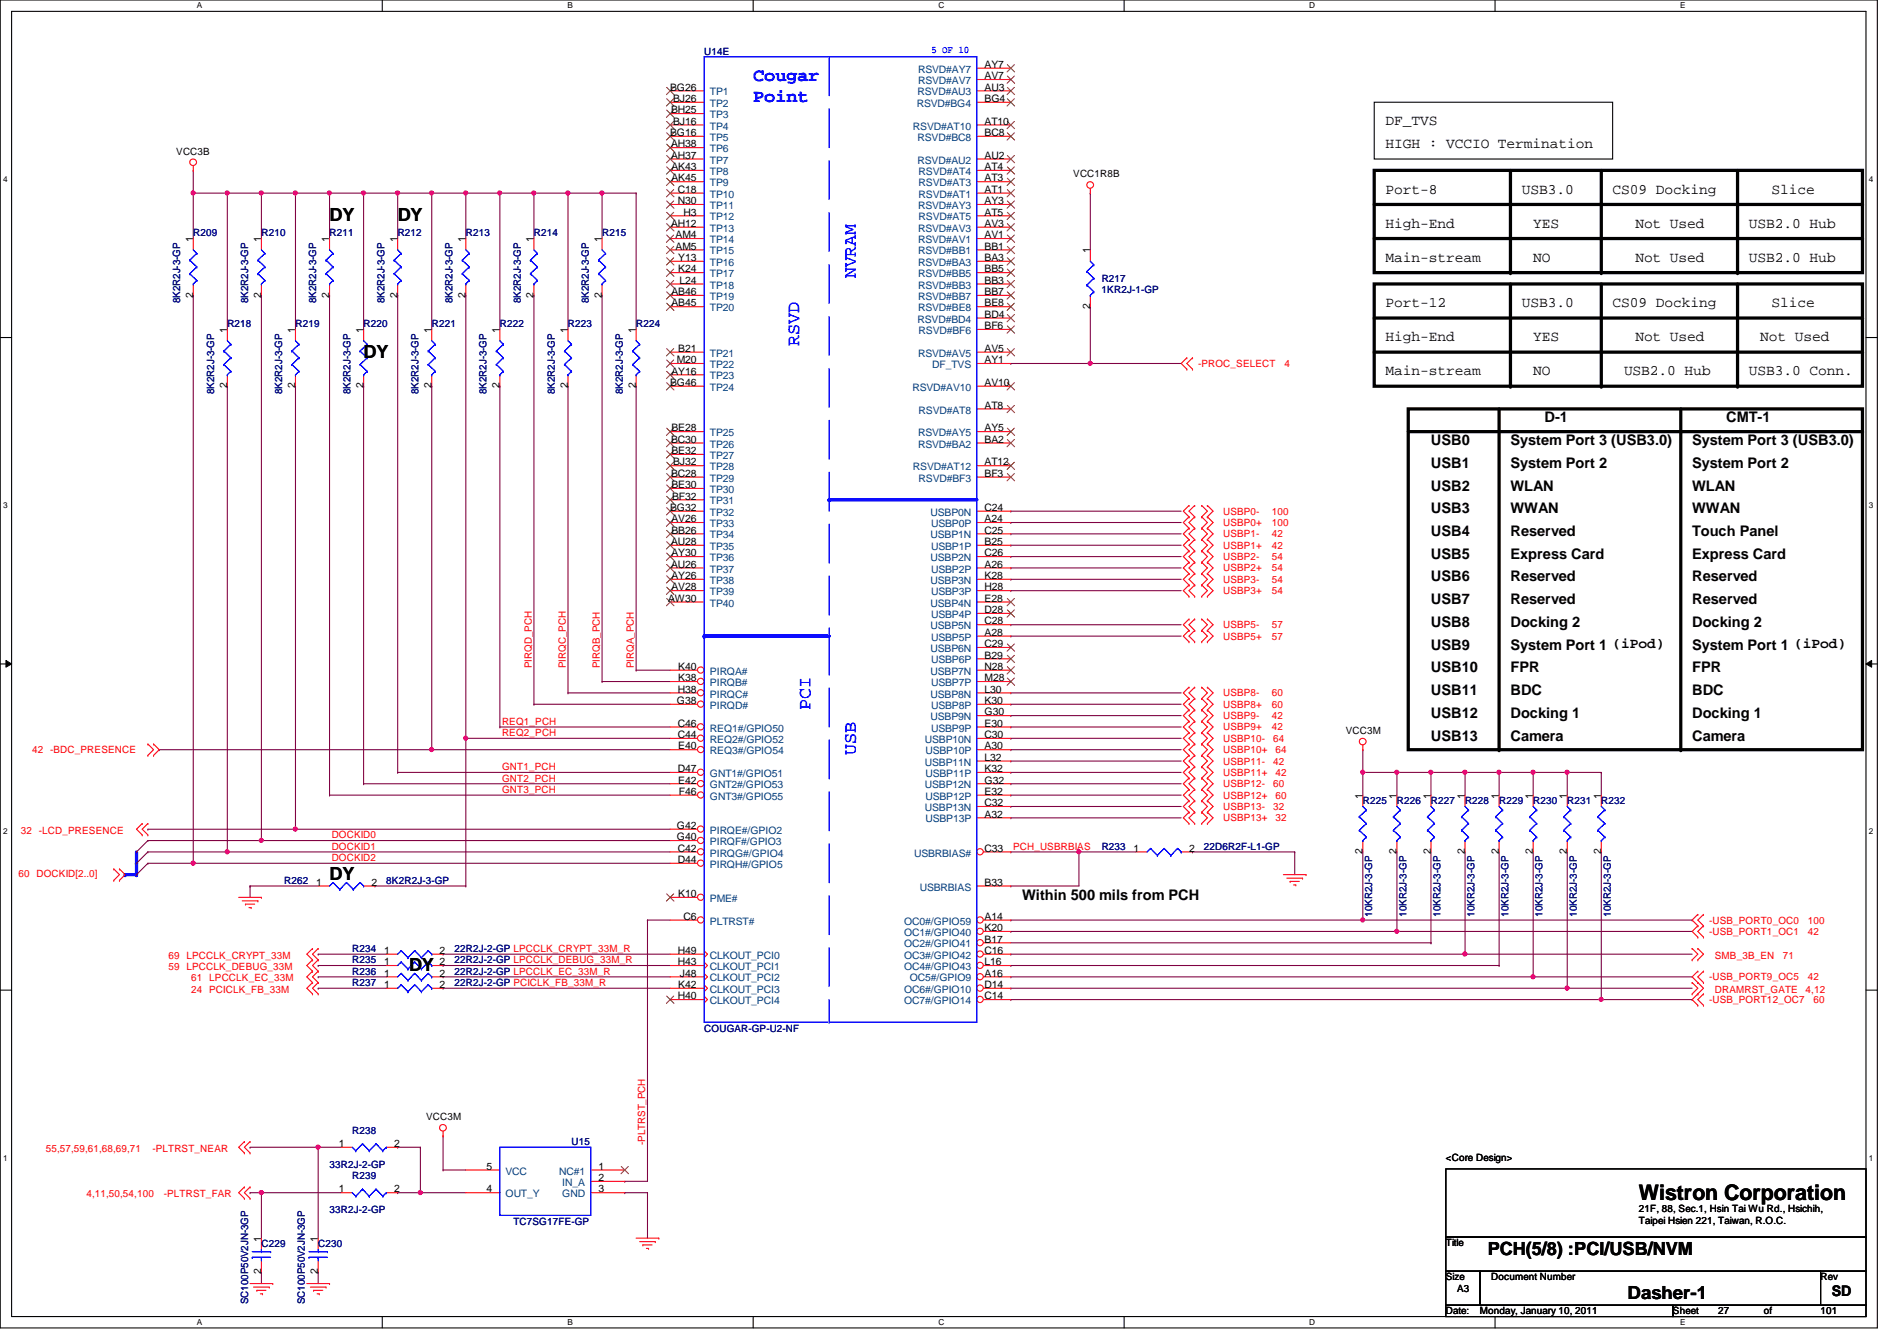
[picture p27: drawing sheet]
<svg xmlns="http://www.w3.org/2000/svg" width="297mm" height="210mm" viewBox="0 0 297 210" stroke-linecap="round" stroke-linejoin="round" font-family="sans-serif">
<defs><g id="words">
<text font-size="3.3" x="256.6" y="187.9">Wistron Corporation</text>
<g font-size="2.8" fill="#00f">
<text x="117.9" y="12.7">Cougar</text>
<text x="117.9" y="15.9">Point</text>
<text x="134" y="43.6" transform="rotate(-90 134 43.6)">NVRAM</text>
<text x="125.1" y="54.2" transform="rotate(-90 125.1 54.2)">RSVD</text>
<text x="126.9" y="111.1" transform="rotate(-90 126.9 111.1)">PCI</text>
<text x="134" y="118.2" transform="rotate(-90 134 118.2)">USB</text>
</g>
<g font-size="2.8">
<text x="51.6" y="34.6">DY</text>
<text x="62.3" y="34.6">DY</text>
<text x="56.9" y="56">DY</text>
<text x="51.6" y="137.8">DY</text>
<text x="64" y="152">DY</text>
<text x="233" y="196.4">PCH(5/8) :PCI/USB/NVM</text>
<text x="254.8" y="203.4">Dasher-1</text>
</g>
<g font-size="2.3">
<text x="217" y="19.6">DF_TVS</text>
<text x="217" y="23.2">HIGH : VCCIO Termination</text>
<text x="217" y="30.3">Port-8</text>
<text x="217" y="35.6">High-End</text>
<text x="238.3" y="30.3">USB3.0</text>
<text x="240.1" y="35.6">YES</text>
<text x="252.5" y="30.3">CS09 Docking</text>
<text x="256.1" y="35.6">Not Used</text>
<text x="273.9" y="35.6">USB2.0 Hub</text>
<text x="277.4" y="30.3">Slice</text>
<text x="217" y="41">Main-stream</text>
<text x="240.1" y="41">NO</text>
<text x="256.1" y="41">Not Used</text>
<text x="273.9" y="41">USB2.0 Hub</text>
<text x="217" y="48.1">Port-12</text>
<text x="217" y="53.4">High-End</text>
<text x="238.3" y="48.1">USB3.0</text>
<text x="240.1" y="53.4">YES</text>
<text x="252.5" y="48.1">CS09 Docking</text>
<text x="256.1" y="53.4">Not Used</text>
<text x="275.6" y="53.4">Not Used</text>
<text x="277.4" y="48.1">Slice</text>
<text x="217" y="58.8">Main-stream</text>
<text x="240.1" y="58.8">NO</text>
<text x="254.3" y="58.8">USB2.0 Hub</text>
<text x="273.9" y="58.8">USB3.0 Conn.</text>
<text x="224.1" y="69.7">USB0</text>
<text x="236.5" y="69.7">System Port 3 (USB3.0)</text>
<text x="241.8" y="66.1">D-1</text>
<text x="265" y="69.7">System Port 3 (USB3.0)</text>
<text x="270.3" y="66.1">CMT-1</text>
<text x="224.1" y="73.2">USB1</text>
<text x="224.1" y="76.8">USB2</text>
<text x="236.5" y="76.8">WLAN</text>
<text x="236.5" y="73.2">System Port 2</text>
<text x="265" y="76.8">WLAN</text>
<text x="265" y="73.2">System Port 2</text>
<text x="224.1" y="80.3">USB3</text>
<text x="224.1" y="83.9">USB4</text>
<text x="236.5" y="80.3">WWAN</text>
<text x="236.5" y="83.9">Reserved</text>
<text x="265" y="83.9">Touch Panel</text>
<text x="265" y="80.3">WWAN</text>
<text x="224.1" y="87.5">USB5</text>
<text x="236.5" y="87.5">Express Card</text>
<text x="265" y="87.5">Express Card</text>
<text x="224.1" y="91">USB6</text>
<text x="224.1" y="94.6">USB7</text>
<text x="236.5" y="94.6">Reserved</text>
<text x="236.5" y="91">Reserved</text>
<text x="265" y="91">Reserved</text>
<text x="265" y="94.6">Reserved</text>
<text x="224.1" y="98.1">USB8</text>
<text x="224.1" y="101.7">USB9</text>
<text x="236.5" y="101.7">System Port 1 (iPod)</text>
<text x="236.5" y="98.1">Docking 2</text>
<text x="265" y="98.1">Docking 2</text>
<text x="265" y="101.7">System Port 1 (iPod)</text>
<text x="224.1" y="105.2">USB10</text>
<text x="236.5" y="105.2">FPR</text>
<text x="265" y="105.2">FPR</text>
<text x="224.1" y="108.8">USB11</text>
<text x="224.1" y="112.4">USB12</text>
<text x="236.5" y="112.4">Docking 1</text>
<text x="236.5" y="108.8">BDC</text>
<text x="265" y="108.8">BDC</text>
<text x="265" y="112.4">Docking 1</text>
<text x="224.1" y="115.9">USB13</text>
<text x="236.5" y="115.9">Camera</text>
<text x="265" y="115.9">Camera</text>
<text x="160.1" y="140.8">Within 500 mils from PCH</text>
<text x="286.8" y="202.9">SD</text>
</g>
<g font-size="1.6" fill="#000080">
<text x="110.3" y="8.6">U14E</text>
<text x="30.3" y="37">R209</text>
<text x="40.9" y="37">R210</text>
<text x="51.6" y="37">R211</text>
<text x="62.3" y="37">R212</text>
<text x="72.9" y="37">R213</text>
<text x="83.6" y="37">R214</text>
<text x="94.3" y="37">R215</text>
<text x="28.2" y="47.5" transform="rotate(-90 28.2 47.5)">8K2R2J-3-GP</text>
<text x="38.9" y="47.5" transform="rotate(-90 38.9 47.5)">8K2R2J-3-GP</text>
<text x="49.5" y="47.5" transform="rotate(-90 49.5 47.5)">8K2R2J-3-GP</text>
<text x="60.2" y="47.5" transform="rotate(-90 60.2 47.5)">8K2R2J-3-GP</text>
<text x="70.9" y="47.5" transform="rotate(-90 70.9 47.5)">8K2R2J-3-GP</text>
<text x="81.5" y="47.5" transform="rotate(-90 81.5 47.5)">8K2R2J-3-GP</text>
<text x="92.2" y="47.5" transform="rotate(-90 92.2 47.5)">8K2R2J-3-GP</text>
<text x="172.5" y="45.9">1KR2J-1-GP</text>
<text x="172.5" y="44.1">R217</text>
<text x="35.6" y="51.2">R218</text>
<text x="46.3" y="51.2">R219</text>
<text x="56.9" y="51.2">R220</text>
<text x="67.6" y="51.2">R221</text>
<text x="78.3" y="51.2">R222</text>
<text x="88.9" y="51.2">R223</text>
<text x="99.6" y="51.2">R224</text>
<text x="33.5" y="61.7" transform="rotate(-90 33.5 61.7)">8K2R2J-3-GP</text>
<text x="44.2" y="61.7" transform="rotate(-90 44.2 61.7)">8K2R2J-3-GP</text>
<text x="54.9" y="61.7" transform="rotate(-90 54.9 61.7)">8K2R2J-3-GP</text>
<text x="65.5" y="61.7" transform="rotate(-90 65.5 61.7)">8K2R2J-3-GP</text>
<text x="76.2" y="61.7" transform="rotate(-90 76.2 61.7)">8K2R2J-3-GP</text>
<text x="86.9" y="61.7" transform="rotate(-90 86.9 61.7)">8K2R2J-3-GP</text>
<text x="97.5" y="61.7" transform="rotate(-90 97.5 61.7)">8K2R2J-3-GP</text>
<text x="213.4" y="125.9">R225</text>
<text x="218.7" y="125.9">R226</text>
<text x="224.1" y="125.9">R227</text>
<text x="229.4" y="125.9">R228</text>
<text x="234.7" y="125.9">R229</text>
<text x="240.1" y="125.9">R230</text>
<text x="245.4" y="125.9">R231</text>
<text x="250.7" y="125.9">R232</text>
<text x="172.5" y="133">R233</text>
<text x="188.5" y="133">22D6R2F-L1-GP</text>
<text x="44.5" y="138.3">R262</text>
<text x="60.5" y="138.3">8K2R2J-3-GP</text>
<text x="214.9" y="143.5" transform="rotate(-90 214.9 143.5)">10KR2J-3-GP</text>
<text x="220.2" y="143.5" transform="rotate(-90 220.2 143.5)">10KR2J-3-GP</text>
<text x="225.5" y="143.5" transform="rotate(-90 225.5 143.5)">10KR2J-3-GP</text>
<text x="230.9" y="143.5" transform="rotate(-90 230.9 143.5)">10KR2J-3-GP</text>
<text x="236.2" y="143.5" transform="rotate(-90 236.2 143.5)">10KR2J-3-GP</text>
<text x="241.6" y="143.5" transform="rotate(-90 241.6 143.5)">10KR2J-3-GP</text>
<text x="246.9" y="143.5" transform="rotate(-90 246.9 143.5)">10KR2J-3-GP</text>
<text x="252.2" y="143.5" transform="rotate(-90 252.2 143.5)">10KR2J-3-GP</text>
<text x="55.2" y="149">R234</text>
<text x="71.2" y="149">22R2J-2-GP LPCCLK_CRYPT_33M_R</text>
<text x="55.2" y="154.3">R237</text>
<text x="55.2" y="152.6">R236</text>
<text x="55.2" y="150.8">R235</text>
<text x="71.2" y="154.3">22R2J-2-GP PCICLK_FB_33M_R</text>
<text x="71.2" y="152.6">22R2J-2-GP LPCCLK_EC_33M_R</text>
<text x="71.2" y="150.8">22R2J-2-GP LPCCLK_DEBUG_33M_R</text>
<text x="110.3" y="161.5">COUGAR-GP-U2-NF</text>
<text x="55.2" y="177.5">R238</text>
<text x="89.5" y="179.2">U15</text>
<text x="51.6" y="182.8">33R2J-2-GP</text>
<text x="55.2" y="184.6">R239</text>
<text x="51.6" y="189.9">33R2J-2-GP</text>
<text x="80.4" y="191.7">TC7SG17FE-GP</text>
<text x="40.9" y="195.2">C229</text>
<text x="49.8" y="195.2">C230</text>
<text x="38.9" y="204.1" transform="rotate(-90 38.9 204.1)">SC100P50V2JN-3GP</text>
<text x="47.7" y="204.1" transform="rotate(-90 47.7 204.1)">SC100P50V2JN-3GP</text>
</g>
<g font-size="1.6" fill="#004080">
<text x="143.8" y="11.4">RSVD#AY7</text>
<text x="111.2" y="14.9">TP1</text>
<text x="111.2" y="16.7">TP2</text>
<text x="143.5" y="16.7">RSVD#BG4</text>
<text x="143.7" y="14.9">RSVD#AU3</text>
<text x="143.8" y="13.2">RSVD#AV7</text>
<text x="111.2" y="18.5">TP3</text>
<text x="111.2" y="23.8">TP6</text>
<text x="111.2" y="20.3">TP4</text>
<text x="111.2" y="22.1">TP5</text>
<text x="143" y="20.3">RSVD#AT10</text>
<text x="143.7" y="22.1">RSVD#BC8</text>
<text x="111.2" y="25.6">TP7</text>
<text x="111.2" y="27.4">TP8</text>
<text x="111.2" y="29.2">TP9</text>
<text x="143.7" y="25.6">RSVD#AU2</text>
<text x="143.8" y="27.4">RSVD#AT4</text>
<text x="143.8" y="29.2">RSVD#AT3</text>
<text x="111.2" y="34.5">TP12</text>
<text x="111.2" y="32.7">TP11</text>
<text x="111.2" y="30.9">TP10</text>
<text x="143.8" y="32.7">RSVD#AY3</text>
<text x="143.8" y="30.9">RSVD#AT1</text>
<text x="143.8" y="34.5">RSVD#AT5</text>
<text x="111.2" y="41.6">TP16</text>
<text x="111.2" y="39.8">TP15</text>
<text x="111.2" y="38.1">TP14</text>
<text x="111.2" y="36.3">TP13</text>
<text x="143.8" y="36.3">RSVD#AV3</text>
<text x="143.8" y="38.1">RSVD#AV1</text>
<text x="143.8" y="39.8">RSVD#BB1</text>
<text x="143.8" y="41.6">RSVD#BA3</text>
<text x="111.2" y="43.4">TP17</text>
<text x="111.2" y="45.2">TP18</text>
<text x="111.2" y="46.9">TP19</text>
<text x="143.8" y="43.4">RSVD#BB5</text>
<text x="143.8" y="45.2">RSVD#BB3</text>
<text x="143.8" y="46.9">RSVD#BB7</text>
<text x="111.2" y="48.7">TP20</text>
<text x="143.7" y="50.5">RSVD#BD4</text>
<text x="143.8" y="48.7">RSVD#BE8</text>
<text x="143.8" y="52.3">RSVD#BF6</text>
<text x="111.2" y="55.8">TP21</text>
<text x="111.2" y="57.6">TP22</text>
<text x="111.2" y="59.4">TP23</text>
<text x="143.8" y="55.8">RSVD#AV5</text>
<text x="146" y="57.6">DF_TVS</text>
<text x="111.2" y="61.2">TP24</text>
<text x="142.9" y="61.2">RSVD#AV10</text>
<text x="143.8" y="64.7">RSVD#AT8</text>
<text x="111.2" y="68.3">TP25</text>
<text x="111.2" y="70.1">TP26</text>
<text x="111.2" y="71.8">TP27</text>
<text x="143.8" y="68.3">RSVD#AY5</text>
<text x="143.8" y="70.1">RSVD#BA2</text>
<text x="111.2" y="73.6">TP28</text>
<text x="111.2" y="75.4">TP29</text>
<text x="111.2" y="77.2">TP30</text>
<text x="143" y="73.6">RSVD#AT12</text>
<text x="143.8" y="75.4">RSVD#BF3</text>
<text x="111.2" y="79">TP31</text>
<text x="111.2" y="80.7">TP32</text>
<text x="111.2" y="82.5">TP33</text>
<text x="145.7" y="80.7">USBP0N</text>
<text x="145.8" y="82.5">USBP0P</text>
<text x="111.2" y="84.3">TP34</text>
<text x="111.2" y="86.1">TP35</text>
<text x="111.2" y="87.8">TP36</text>
<text x="111.2" y="89.6">TP37</text>
<text x="145.7" y="84.3">USBP1N</text>
<text x="145.7" y="87.8">USBP2N</text>
<text x="145.8" y="86.1">USBP1P</text>
<text x="145.8" y="89.6">USBP2P</text>
<text x="111.2" y="91.4">TP38</text>
<text x="111.2" y="93.2">TP39</text>
<text x="111.2" y="95">TP40</text>
<text x="145.7" y="91.4">USBP3N</text>
<text x="145.7" y="95">USBP4N</text>
<text x="145.8" y="93.2">USBP3P</text>
<text x="145.7" y="98.5">USBP5N</text>
<text x="145.8" y="96.7">USBP4P</text>
<text x="145.8" y="100.3">USBP5P</text>
<text x="111.2" y="105.6">PIRQA#</text>
<text x="111.2" y="107.4">PIRQB#</text>
<text x="145.7" y="102.1">USBP6N</text>
<text x="145.7" y="105.6">USBP7N</text>
<text x="145.8" y="103.8">USBP6P</text>
<text x="145.8" y="107.4">USBP7P</text>
<text x="111.2" y="109.2">PIRQC#</text>
<text x="111.2" y="111">PIRQD#</text>
<text x="145.7" y="109.2">USBP8N</text>
<text x="145.7" y="112.7">USBP9N</text>
<text x="145.8" y="111">USBP8P</text>
<text x="111.2" y="114.5">REQ1#/GPIO50</text>
<text x="111.2" y="116.3">REQ2#/GPIO52</text>
<text x="111.2" y="118.1">REQ3#/GPIO54</text>
<text x="144.8" y="116.3">USBP10N</text>
<text x="144.8" y="119.8">USBP11N</text>
<text x="144.9" y="118.1">USBP10P</text>
<text x="145.8" y="114.5">USBP9P</text>
<text x="111.2" y="121.6">GNT1#/GPIO51</text>
<text x="111.2" y="123.4">GNT2#/GPIO53</text>
<text x="111.2" y="125.2">GNT3#/GPIO55</text>
<text x="144.8" y="123.4">USBP12N</text>
<text x="144.9" y="121.6">USBP11P</text>
<text x="144.9" y="125.2">USBP12P</text>
<text x="111.2" y="130.5">PIRQE#/GPIO2</text>
<text x="144.8" y="127">USBP13N</text>
<text x="144.9" y="128.7">USBP13P</text>
<text x="111.2" y="132.3">PIRQF#/GPIO3</text>
<text x="111.2" y="134.1">PIRQG#/GPIO4</text>
<text x="111.2" y="135.8">PIRQH#/GPIO5</text>
<text x="143.1" y="134.1">USBRBIAS#</text>
<text x="111.2" y="141.2">PME#</text>
<text x="144" y="139.4">USBRBIAS</text>
<text x="111.2" y="144.7">PLTRST#</text>
<text x="141.6" y="144.7">OC0#/GPIO59</text>
<text x="141.6" y="146.5">OC1#/GPIO40</text>
<text x="141.6" y="148.3">OC2#/GPIO41</text>
<text x="111.2" y="150.1">CLKOUT_PCI0</text>
<text x="111.2" y="151.8">CLKOUT_PCI1</text>
<text x="111.2" y="153.6">CLKOUT_PCI2</text>
<text x="111.2" y="155.4">CLKOUT_PCI3</text>
<text x="141.6" y="150.1">OC3#/GPIO42</text>
<text x="141.6" y="151.8">OC4#/GPIO43</text>
<text x="141.6" y="155.4">OC6#/GPIO10</text>
<text x="142.4" y="153.6">OC5#/GPIO9</text>
<text x="111.2" y="157.2">CLKOUT_PCI4</text>
<text x="141.6" y="157.2">OC7#/GPIO14</text>
<text x="79.2" y="183.9">VCC</text>
<text x="87.5" y="183.9">NC#1</text>
<text x="88.1" y="185.6">IN_A</text>
<text x="79.2" y="187.4">OUT_Y</text>
<text x="88.1" y="187.4">GND</text>
</g>
<text font-size="1.6" fill="#00f" x="145.8" y="8.3">5 OF 10</text>
<g font-size="1.6">
<text x="154.2" y="10.6">AY7</text>
<text x="104.9" y="14.2">BG26</text>
<text x="105.1" y="17.7">BH25</text>
<text x="105.4" y="16">BJ26</text>
<text x="154.2" y="12.4">AV7</text>
<text x="154.2" y="14.2">AU3</text>
<text x="154.2" y="16">BG4</text>
<text x="104.9" y="21.3">BG16</text>
<text x="105.1" y="23.1">AH38</text>
<text x="105.4" y="19.5">BJ16</text>
<text x="154.2" y="19.5">AT10</text>
<text x="154.2" y="21.3">BC8</text>
<text x="27.6" y="24.2">VCC3B</text>
<text x="105.1" y="24.8">AH37</text>
<text x="105.2" y="26.6">AK43</text>
<text x="105.2" y="28.4">AK45</text>
<text x="154.2" y="24.8">AU2</text>
<text x="154.2" y="26.6">AT4</text>
<text x="154.2" y="28.4">AT3</text>
<text x="168.1" y="27.8">VCC1R8B</text>
<text x="105.1" y="35.5">AH12</text>
<text x="106.1" y="32">N30</text>
<text x="106.1" y="30.2">C18</text>
<text x="107" y="33.7">H3</text>
<text x="154.2" y="30.2">AT1</text>
<text x="154.2" y="32">AY3</text>
<text x="154.2" y="33.7">AT5</text>
<text x="154.2" y="35.5">AV3</text>
<text x="30.2" y="37.9" transform="rotate(-90 30.2 37.9)">1</text>
<text x="40.9" y="37.9" transform="rotate(-90 40.9 37.9)">1</text>
<text x="51.6" y="37.9" transform="rotate(-90 51.6 37.9)">1</text>
<text x="62.2" y="37.9" transform="rotate(-90 62.2 37.9)">1</text>
<text x="72.9" y="37.9" transform="rotate(-90 72.9 37.9)">1</text>
<text x="83.6" y="37.9" transform="rotate(-90 83.6 37.9)">1</text>
<text x="94.2" y="37.9" transform="rotate(-90 94.2 37.9)">1</text>
<text x="105.8" y="39.1">AM5</text>
<text x="105.8" y="37.3">AM4</text>
<text x="106.2" y="40.9">Y13</text>
<text x="154.2" y="37.3">AV1</text>
<text x="154.2" y="39.1">BB1</text>
<text x="154.2" y="40.9">BA3</text>
<text x="170.7" y="39.7" transform="rotate(-90 170.7 39.7)">1</text>
<text x="30.2" y="46.6" transform="rotate(-90 30.2 46.6)">2</text>
<text x="40.9" y="46.6" transform="rotate(-90 40.9 46.6)">2</text>
<text x="51.6" y="46.6" transform="rotate(-90 51.6 46.6)">2</text>
<text x="62.2" y="46.6" transform="rotate(-90 62.2 46.6)">2</text>
<text x="72.9" y="46.6" transform="rotate(-90 72.9 46.6)">2</text>
<text x="83.6" y="46.6" transform="rotate(-90 83.6 46.6)">2</text>
<text x="94.2" y="46.6" transform="rotate(-90 94.2 46.6)">2</text>
<text x="105.2" y="46.2">AB46</text>
<text x="105.2" y="48">AB45</text>
<text x="106.2" y="42.6">K24</text>
<text x="106.4" y="44.4">L24</text>
<text x="154.2" y="42.6">BB5</text>
<text x="154.2" y="44.4">BB3</text>
<text x="154.2" y="46.2">BB7</text>
<text x="154.2" y="48">BE8</text>
<text x="35.6" y="52.1" transform="rotate(-90 35.6 52.1)">1</text>
<text x="46.2" y="52.1" transform="rotate(-90 46.2 52.1)">1</text>
<text x="56.9" y="52.1" transform="rotate(-90 56.9 52.1)">1</text>
<text x="67.6" y="52.1" transform="rotate(-90 67.6 52.1)">1</text>
<text x="78.2" y="52.1" transform="rotate(-90 78.2 52.1)">1</text>
<text x="88.9" y="52.1" transform="rotate(-90 88.9 52.1)">1</text>
<text x="99.6" y="52.1" transform="rotate(-90 99.6 52.1)">1</text>
<text x="154.2" y="49.7">BD4</text>
<text x="154.2" y="51.5">BF6</text>
<text x="170.7" y="48.3" transform="rotate(-90 170.7 48.3)">2</text>
<text x="105.2" y="58.6">AY16</text>
<text x="106" y="56.9">M20</text>
<text x="106.2" y="55.1">B21</text>
<text x="154.2" y="55.1">AV5</text>
<text x="154.2" y="56.9">AY1</text>
<text x="35.6" y="60.8" transform="rotate(-90 35.6 60.8)">2</text>
<text x="46.2" y="60.8" transform="rotate(-90 46.2 60.8)">2</text>
<text x="56.9" y="60.8" transform="rotate(-90 56.9 60.8)">2</text>
<text x="67.6" y="60.8" transform="rotate(-90 67.6 60.8)">2</text>
<text x="78.2" y="60.8" transform="rotate(-90 78.2 60.8)">2</text>
<text x="88.9" y="60.8" transform="rotate(-90 88.9 60.8)">2</text>
<text x="99.6" y="60.8" transform="rotate(-90 99.6 60.8)">2</text>
<text x="104.9" y="60.4">BG46</text>
<text x="154.2" y="60.4">AV10</text>
<text x="154.2" y="64">AT8</text>
<text x="105.1" y="69.3">BC30</text>
<text x="105.2" y="67.5">BE28</text>
<text x="105.2" y="71.1">BE32</text>
<text x="154.2" y="67.5">AY5</text>
<text x="154.2" y="69.3">BA2</text>
<text x="105.1" y="74.6">BC28</text>
<text x="105.2" y="76.4">BE30</text>
<text x="105.4" y="72.9">BJ32</text>
<text x="154.2" y="72.9">AT12</text>
<text x="154.2" y="74.6">BF3</text>
<text x="104.9" y="80">BG32</text>
<text x="105.2" y="81.7">AV26</text>
<text x="105.2" y="83.5">BB26</text>
<text x="105.2" y="78.2">BF32</text>
<text x="154.2" y="80">C24</text>
<text x="154.2" y="81.7">A24</text>
<text x="154.2" y="83.5">C25</text>
<text x="105.1" y="85.3">AU28</text>
<text x="105.1" y="88.9">AU26</text>
<text x="105.2" y="87.1">AY30</text>
<text x="154.2" y="85.3">B25</text>
<text x="154.2" y="87.1">C26</text>
<text x="154.2" y="88.9">A26</text>
<text x="104.6" y="94.2">AW30</text>
<text x="105.2" y="90.6">AY26</text>
<text x="105.2" y="92.4">AV28</text>
<text x="154.2" y="90.6">K28</text>
<text x="154.2" y="92.4">H28</text>
<text x="154.2" y="94.2">E28</text>
<text x="154.2" y="96">D28</text>
<text x="154.2" y="97.7">C28</text>
<text x="154.2" y="99.5">A28</text>
<text x="154.2" y="101.3">C29</text>
<text x="106.2" y="104.9">K40</text>
<text x="106.2" y="106.6">K38</text>
<text x="154.2" y="103.1">B29</text>
<text x="154.2" y="104.9">N28</text>
<text x="154.2" y="106.6">M28</text>
<text x="106" y="110.2">G38</text>
<text x="106.1" y="108.4">H38</text>
<text x="106.1" y="113.7">C46</text>
<text x="154.2" y="108.4">L30</text>
<text x="154.2" y="110.2">K30</text>
<text x="154.2" y="112">G30</text>
<text x="154.2" y="113.7">E30</text>
<text x="106.1" y="115.5">C44</text>
<text x="106.2" y="117.3">E40</text>
<text x="154.2" y="115.5">C30</text>
<text x="154.2" y="117.3">A30</text>
<text x="154.2" y="119.1">L32</text>
<text x="210.7" y="114.9">VCC3M</text>
<text x="106.1" y="120.9">D47</text>
<text x="106.2" y="122.6">E42</text>
<text x="106.3" y="124.4">F46</text>
<text x="154.2" y="120.9">K32</text>
<text x="154.2" y="122.6">G32</text>
<text x="154.2" y="124.4">E32</text>
<text x="213.4" y="125" transform="rotate(-90 213.4 125)">1</text>
<text x="218.7" y="125" transform="rotate(-90 218.7 125)">1</text>
<text x="224" y="125" transform="rotate(-90 224 125)">1</text>
<text x="229.4" y="125" transform="rotate(-90 229.4 125)">1</text>
<text x="234.7" y="125" transform="rotate(-90 234.7 125)">1</text>
<text x="240" y="125" transform="rotate(-90 240 125)">1</text>
<text x="245.4" y="125" transform="rotate(-90 245.4 125)">1</text>
<text x="250.7" y="125" transform="rotate(-90 250.7 125)">1</text>
<text x="106" y="129.8">G42</text>
<text x="106" y="131.5">G40</text>
<text x="154.2" y="126.2">C32</text>
<text x="154.2" y="128">A32</text>
<text x="106.1" y="133.3">C42</text>
<text x="106.1" y="135.1">D44</text>
<text x="154.2" y="133.3">C33</text>
<text x="177.5" y="133.3">1</text>
<text x="186.2" y="133.3">2</text>
<text x="213.4" y="133.7" transform="rotate(-90 213.4 133.7)">2</text>
<text x="218.7" y="133.7" transform="rotate(-90 218.7 133.7)">2</text>
<text x="224" y="133.7" transform="rotate(-90 224 133.7)">2</text>
<text x="229.4" y="133.7" transform="rotate(-90 229.4 133.7)">2</text>
<text x="234.7" y="133.7" transform="rotate(-90 234.7 133.7)">2</text>
<text x="240" y="133.7" transform="rotate(-90 240 133.7)">2</text>
<text x="245.4" y="133.7" transform="rotate(-90 245.4 133.7)">2</text>
<text x="250.7" y="133.7" transform="rotate(-90 250.7 133.7)">2</text>
<text x="49.5" y="138.6">1</text>
<text x="58.2" y="138.6">2</text>
<text x="106.2" y="140.4">K10</text>
<text x="107" y="144">C6</text>
<text x="154.2" y="138.6">B33</text>
<text x="154.2" y="144">A14</text>
<text x="60.2" y="149.3">1</text>
<text x="68.8" y="149.3">2</text>
<text x="106.1" y="149.3">H49</text>
<text x="154.2" y="145.8">K20</text>
<text x="154.2" y="147.5">B17</text>
<text x="154.2" y="149.3">C16</text>
<text x="60.2" y="154.6">1</text>
<text x="60.2" y="152.9">1</text>
<text x="60.2" y="151.1">1</text>
<text x="68.8" y="154.6">2</text>
<text x="68.8" y="152.9">2</text>
<text x="68.8" y="151.1">2</text>
<text x="106.1" y="151.1">H43</text>
<text x="106.2" y="154.6">K42</text>
<text x="106.5" y="152.9">J48</text>
<text x="154.2" y="152.9">A16</text>
<text x="154.2" y="151.1">L16</text>
<text x="154.2" y="154.6">D14</text>
<text x="106.1" y="156.4">H40</text>
<text x="154.2" y="156.4">C14</text>
<text x="53" y="179.5">1</text>
<text x="61.7" y="179.5">2</text>
<text x="66.7" y="175.3">VCC3M</text>
<text x="76.2" y="183.1">5</text>
<text x="93.7" y="183.1">1</text>
<text x="93.7" y="184.9">2</text>
<text x="226.4" y="181.7">&lt;Core Design&gt;</text>
<text x="53" y="186.6">1</text>
<text x="61.7" y="186.6">2</text>
<text x="76.2" y="186.6">4</text>
<text x="93.7" y="186.6">3</text>
<text x="256.6" y="191.6">Taipei Hsien 221, Taiwan, R.O.C.</text>
<text x="256.6" y="189.7">21F, 88, Sec.1, Hsin Tai Wu Rd., Hsichih,</text>
<text x="40.9" y="194.4" transform="rotate(-90 40.9 194.4)">1</text>
<text x="49.8" y="194.4" transform="rotate(-90 49.8 194.4)">1</text>
<text x="226.4" y="195.1">Title</text>
<text x="40.9" y="199.5" transform="rotate(-90 40.9 199.5)">2</text>
<text x="49.8" y="199.5" transform="rotate(-90 49.8 199.5)">2</text>
<text x="226.4" y="200.4">Size</text>
<text x="228.2" y="202.2">A3</text>
<text x="233.5" y="200.4">Document Number</text>
<text x="285.1" y="200.4">Rev</text>
<text x="226.4" y="205.7">Date:</text>
<text x="231.7" y="205.7">Monday, January 10, 2011</text>
<text x="261.9" y="205.7">Sheet</text>
<text x="269.1" y="205.7">27</text>
<text x="276.2" y="205.7">of</text>
<text x="285.1" y="205.7">101</text>
</g>
<g font-size="1.6" fill="#f00">
<text x="187.6" y="57.4">-PROC_SELECT</text>
<text x="201.1" y="57.4">4</text>
<text x="191.5" y="80.6">USBP0-</text>
<text x="191.5" y="82.3">USBP0+</text>
<text x="199.2" y="80.6">100</text>
<text x="199.2" y="82.3">100</text>
<text x="191.5" y="84.1">USBP1-</text>
<text x="191.5" y="85.9">USBP1+</text>
<text x="191.5" y="87.7">USBP2-</text>
<text x="191.5" y="89.5">USBP2+</text>
<text x="199.2" y="84.1">42</text>
<text x="199.2" y="85.9">42</text>
<text x="199.2" y="87.7">54</text>
<text x="199.2" y="89.5">54</text>
<text x="191.5" y="91.2">USBP3-</text>
<text x="191.5" y="93">USBP3+</text>
<text x="199.2" y="91.2">54</text>
<text x="199.2" y="93">54</text>
<text x="191.5" y="98.3">USBP5-</text>
<text x="191.5" y="100.1">USBP5+</text>
<text x="199.2" y="98.3">57</text>
<text x="199.2" y="100.1">57</text>
<text x="83.3" y="104.6" transform="rotate(-90 83.3 104.6)">PIRQD_PCH</text>
<text x="88.6" y="104.6" transform="rotate(-90 88.6 104.6)">PIRQC_PCH</text>
<text x="93.9" y="104.6" transform="rotate(-90 93.9 104.6)">PIRQB_PCH</text>
<text x="99.3" y="104.6" transform="rotate(-90 99.3 104.6)">PIRQA_PCH</text>
<text x="78.6" y="113.5">REQ1_PCH</text>
<text x="191.5" y="109">USBP8-</text>
<text x="191.5" y="110.8">USBP8+</text>
<text x="191.5" y="112.6">USBP9-</text>
<text x="199.2" y="109">60</text>
<text x="199.2" y="110.8">60</text>
<text x="199.2" y="112.6">42</text>
<text x="5" y="117.9">42 -BDC_PRESENCE</text>
<text x="78.6" y="115.2">REQ2_PCH</text>
<text x="191.5" y="119.7">USBP11-</text>
<text x="191.5" y="114.3">USBP9+</text>
<text x="191.5" y="116.1">USBP10-</text>
<text x="191.5" y="117.9">USBP10+</text>
<text x="199.2" y="114.3">42</text>
<text x="199.3" y="119.7">42</text>
<text x="199.3" y="116.1">64</text>
<text x="199.7" y="117.9">64</text>
<text x="78.6" y="120.6">GNT1_PCH</text>
<text x="78.6" y="122.3">GNT2_PCH</text>
<text x="78.6" y="124.1">GNT3_PCH</text>
<text x="191.5" y="123.2">USBP12-</text>
<text x="191.5" y="121.5">USBP11+</text>
<text x="191.5" y="125">USBP12+</text>
<text x="199.3" y="123.2">60</text>
<text x="199.7" y="121.5">42</text>
<text x="199.7" y="125">60</text>
<text x="3.3" y="130.5">32 -LCD_PRESENCE</text>
<text x="51.9" y="131.2">DOCKID0</text>
<text x="191.5" y="126.8">USBP13-</text>
<text x="191.5" y="128.6">USBP13+</text>
<text x="199.3" y="126.8">32</text>
<text x="199.7" y="128.6">32</text>
<text x="2.9" y="137.3">60 DOCKID[2..0]</text>
<text x="51.9" y="133">DOCKID1</text>
<text x="51.9" y="134.8">DOCKID2</text>
<text x="158.6" y="133">PCH_USBRBIAS</text>
<text x="267.6" y="146.3">-USB_PORT1_OC1</text>
<text x="267.6" y="144.6">-USB_PORT0_OC0</text>
<text x="283.1" y="146.3">42</text>
<text x="283.1" y="144.6">100</text>
<text x="26.4" y="150.1">69 LPCCLK_CRYPT_33M</text>
<text x="26.4" y="151.8">59 LPCCLK_DEBUG_33M</text>
<text x="29.9" y="153.6">61 LPCCLK_EC_33M</text>
<text x="29.9" y="155.4">24 PCICLK_FB_33M</text>
<text x="267.6" y="153.5">-USB_PORT9_OC5</text>
<text x="268.5" y="150.1">SMB_3B_EN</text>
<text x="268.5" y="155.4">DRAMRST_GATE</text>
<text x="279.2" y="150.1">71</text>
<text x="282.7" y="155.4">4,12</text>
<text x="283.1" y="153.5">42</text>
<text x="267.6" y="157">-USB_PORT12_OC7</text>
<text x="284" y="157">60</text>
<text x="101" y="179.2" transform="rotate(-90 101 179.2)">-PLTRST_PCH</text>
<text x="7.2" y="180.3">55,57,59,61,68,69,71</text>
<text x="23.9" y="180.3">-PLTRST_NEAR</text>
<text x="13.5" y="187.4">4,11,50,54,100</text>
<text x="25.7" y="187.4">-PLTRST_FAR</text>
</g>
<g font-size="1.3">
<text x="30.8" y="1.3">A</text>
<text x="88.9" y="1.3">B</text>
<text x="146.9" y="1.3">C</text>
<text x="205" y="1.3">D</text>
<text x="263.1" y="1.3">E</text>
<text x=".5" y="28.4">4</text>
<text x="292.6" y="28.4">4</text>
<text x=".5" y="79.5">3</text>
<text x="292.6" y="79.5">3</text>
<text x=".5" y="130.6">2</text>
<text x="292.6" y="130.6">2</text>
<text x=".5" y="181.7">1</text>
<text x="292.6" y="181.7">1</text>
<text x="30.8" y="207.4">A</text>
<text x="88.9" y="207.4">B</text>
<text x="146.9" y="207.4">C</text>
<text x="205" y="207.4">D</text>
<text x="263.1" y="207.4">E</text>
</g>
</g></defs>
<path d="M0 0h294v207.9h-294zM1.8 1.8h290.4v204.3h-290.4z" fill="none" stroke="#000" stroke-width=".17"/>
<g fill="#fff">
<path d="M30.8 .2h.8v1.4h-.8z"/>
<path d="M30.8 206.2h.8v1.4h-.8z"/>
</g>
<path d="M59.9 0v1.8M59.9 206.1v1.8" fill="none" stroke="#000" stroke-width=".17"/>
<g fill="#fff">
<path d="M88.9 .2h.8v1.4h-.8z"/>
<path d="M88.9 206.2h.8v1.4h-.8z"/>
</g>
<path d="M117.9 0v1.8M117.9 206.1v1.8" fill="none" stroke="#000" stroke-width=".17"/>
<g fill="#fff">
<path d="M146.9 .2h.9v1.4h-.9z"/>
<path d="M146.9 206.2h.9v1.4h-.9z"/>
</g>
<path d="M176 0v1.8M176 206.1v1.8" fill="none" stroke="#000" stroke-width=".17"/>
<g fill="#fff">
<path d="M205 .2h.9v1.4h-.9z"/>
<path d="M205 206.2h.9v1.4h-.9z"/>
</g>
<path d="M234.1 0v1.8M234.1 206.1v1.8" fill="none" stroke="#000" stroke-width=".17"/>
<g fill="#fff">
<path d="M263.1 .2h.8v1.4h-.8z"/>
<path d="M263.1 206.2h.8v1.4h-.8z"/>
<path d="M.5 27.3h.7v1.4h-.7z"/>
<path d="M292.6 27.3h.7v1.4h-.7z"/>
<path d="M.5 78.4h.7v1.4h-.7z"/>
<path d="M292.6 78.4h.7v1.4h-.7z"/>
</g>
<path d="M0 52.8h1.8M292.2 52.8h1.8" fill="none" stroke="#000" stroke-width=".17"/>
<g fill="#fff">
<path d="M.5 129.5h.7v1.4h-.7z"/>
<path d="M292.6 129.5h.7v1.4h-.7z"/>
</g>
<path d="M0 103.9h1.8M292.2 103.9h1.8" fill="none" stroke="#000" stroke-width=".17"/>
<path d="M.9 103.4l.9 .5-.9 .5zM292.2 103.9l.9-.5v1z" fill="#000"/>
<path d="M.9 103.4l.9 .5-.9 .5zM292.2 103.9l.9-.5v1z" fill="none" stroke="#000" stroke-width=".16"/>
<g fill="#fff">
<path d="M.5 180.5h.7v1.4h-.7z"/>
<path d="M292.6 180.5h.7v1.4h-.7z"/>
</g>
<path d="M0 155h1.8M292.2 155h1.8" fill="none" stroke="#000" stroke-width=".17"/>
<g fill="none" stroke="#800040" stroke-width=".17">
<path d="M69.4 151.1h.1M69.4 152.9h.1M69.4 151.1h35.5M69.4 152.9h35.5M101.4 144h.1M101.4 144v40.9M101.4 144h3.5M229.4 149.4h35.6M229.4 149.4h.1M69.4 177.8h.1M69.4 177.8v5.3M39.2 186.7h.1"/>
<path d="M39.2 186.7h1.7M69.4 183.1h.1M69.4 183.1h3.5M97.8 186.7h3.6M97.8 186.7h.1"/>
</g>
<circle cx="229.4" cy="149.3" r=".32" fill="#f0f"/>
<circle cx="229.4" cy="149.3" r=".32" fill="none" stroke="#f0f" stroke-width=".17"/>
<path d="M65.8 186.7h7.1M65.8 186.7h.1" fill="none" stroke="#800040" stroke-width=".17"/>
<circle cx="65.8" cy="186.7" r=".32" fill="#f0f"/>
<circle cx="65.8" cy="186.7" r=".32" fill="none" stroke="#f0f" stroke-width=".17"/>
<path d="M40.9 186.7h12.5M40.9 186.7h.1" fill="none" stroke="#800040" stroke-width=".17"/>
<circle cx="40.9" cy="186.7" r=".32" fill="#f0f"/>
<circle cx="40.9" cy="186.7" r=".32" fill="none" stroke="#f0f" stroke-width=".17"/>
<path d="M158.3 133.3h19.5M158.3 133.3h.1M168.9 133.3h.1M40.9 186.7h.1M40.9 199.1h.1M40.9 186.7v7.1M40.9 199.1v1.8" fill="none" stroke="#800040" stroke-width=".17"/>
<circle cx="168.9" cy="133.3" r=".32" fill="#f0f"/>
<circle cx="168.9" cy="133.3" r=".32" fill="none" stroke="#f0f" stroke-width=".17"/>
<g fill="none" stroke="#800040" stroke-width=".17">
<path d="M30.3 30.2h.1M30.3 30.2v7.1M213.4 117.3h.1M213.4 117.3v3.6M158.3 138.7h.1M168.9 133.3h.1M168.9 133.3v5.4h-10.6M186.7 133.3h16M186.7 133.3h.1M202.7 133.3h.1M202.7 133.3v3.6M229.4 120.9h5.3"/>
<path d="M229.4 120.9h.1M69.4 149.4h.1M69.4 149.4h35.5M97.8 184.9h3.6M97.8 184.9h.1M101.4 186.7h.1M101.4 186.7v7.1"/>
</g>
<circle cx="30.2" cy="30.2" r=".32" fill="#f0f"/>
<circle cx="30.2" cy="30.2" r=".32" fill="none" stroke="#f0f" stroke-width=".17"/>
<path d="M30.3 135.1h.1M30.3 135.1h74.6M35.6 133.3h69.3M35.6 133.3h.1M40.9 131.6h64M40.9 131.6h.1M250.7 120.9h.1M250.7 120.9v3.6M240.1 152.9h24.9M240.1 152.9h.1" fill="none" stroke="#800040" stroke-width=".17"/>
<circle cx="240" cy="152.9" r=".32" fill="#f0f"/>
<circle cx="240" cy="152.9" r=".32" fill="none" stroke="#f0f" stroke-width=".17"/>
<path d="M234.7 120.9h5.4M234.7 120.9h.1M234.7 120.9v3.6" fill="none" stroke="#800040" stroke-width=".17"/>
<circle cx="234.7" cy="120.9" r=".32" fill="#f0f"/>
<circle cx="234.7" cy="120.9" r=".32" fill="none" stroke="#f0f" stroke-width=".17"/>
<path d="M240.1 120.9h.1M240.1 120.9v3.6M245.4 120.9h5.3M245.4 120.9h.1" fill="none" stroke="#800040" stroke-width=".17"/>
<circle cx="245.4" cy="120.9" r=".32" fill="#f0f"/>
<circle cx="245.4" cy="120.9" r=".32" fill="none" stroke="#f0f" stroke-width=".17"/>
<path d="M46.3 129.8h58.6M46.3 129.8h.1M245.4 120.9h.1M245.4 120.9v3.6M69.4 154.7h.1M69.4 154.7h35.5M245.4 154.7h.1M245.4 154.7h19.6" fill="none" stroke="#800040" stroke-width=".17"/>
<circle cx="245.4" cy="154.7" r=".32" fill="#f0f"/>
<circle cx="245.4" cy="154.7" r=".32" fill="none" stroke="#f0f" stroke-width=".17"/>
<path d="M240.1 120.9h5.3M240.1 120.9h.1" fill="none" stroke="#800040" stroke-width=".17"/>
<circle cx="240" cy="120.9" r=".32" fill="#f0f"/>
<circle cx="240" cy="120.9" r=".32" fill="none" stroke="#f0f" stroke-width=".17"/>
<path d="M94.3 30.2h5.3M94.3 30.2h.1M99.6 30.2h.1M99.6 30.2v21.4" fill="none" stroke="#800040" stroke-width=".17"/>
<circle cx="94.2" cy="30.2" r=".32" fill="#f0f"/>
<circle cx="94.2" cy="30.2" r=".32" fill="none" stroke="#f0f" stroke-width=".17"/>
<path d="M30.3 46.2h.1M30.3 46.2v88.9" fill="none" stroke="#800040" stroke-width=".17"/>
<circle cx="30.2" cy="135.1" r=".32" fill="#f0f"/>
<circle cx="30.2" cy="135.1" r=".32" fill="none" stroke="#f0f" stroke-width=".17"/>
<path d="M35.6 60.5h.1M35.6 60.5v72.8" fill="none" stroke="#800040" stroke-width=".17"/>
<circle cx="35.6" cy="133.3" r=".32" fill="#f0f"/>
<circle cx="35.6" cy="133.3" r=".32" fill="none" stroke="#f0f" stroke-width=".17"/>
<path d="M30.3 30.2h.1M30.3 30.2h5.3M35.6 30.2h.1M35.6 30.2v21.4M40.9 46.2h.1M40.9 46.2v85.4" fill="none" stroke="#800040" stroke-width=".17"/>
<circle cx="40.9" cy="131.5" r=".32" fill="#f0f"/>
<circle cx="40.9" cy="131.5" r=".32" fill="none" stroke="#f0f" stroke-width=".17"/>
<path d="M40.9 30.2h.1M40.9 30.2h5.4M46.3 30.2h.1M46.3 30.2v21.4" fill="none" stroke="#800040" stroke-width=".17"/>
<circle cx="40.9" cy="30.2" r=".32" fill="#f0f"/>
<circle cx="40.9" cy="30.2" r=".32" fill="none" stroke="#f0f" stroke-width=".17"/>
<path d="M35.6 30.2h.1M35.6 30.2h5.3M40.9 30.2h.1M40.9 30.2v7.1" fill="none" stroke="#800040" stroke-width=".17"/>
<circle cx="35.6" cy="30.2" r=".32" fill="#f0f"/>
<circle cx="35.6" cy="30.2" r=".32" fill="none" stroke="#f0f" stroke-width=".17"/>
<path d="M46.3 30.2h5.3M46.3 30.2h.1M51.6 30.2h.1M51.6 30.2v7.1" fill="none" stroke="#800040" stroke-width=".17"/>
<circle cx="46.2" cy="30.2" r=".32" fill="#f0f"/>
<circle cx="46.2" cy="30.2" r=".32" fill="none" stroke="#f0f" stroke-width=".17"/>
<path d="M56.9 30.2h.1M56.9 30.2h5.4M62.3 30.2h.1M62.3 30.2v7.1" fill="none" stroke="#800040" stroke-width=".17"/>
<circle cx="56.9" cy="30.2" r=".32" fill="#f0f"/>
<circle cx="56.9" cy="30.2" r=".32" fill="none" stroke="#f0f" stroke-width=".17"/>
<path d="M67.6 30.2h5.3M67.6 30.2h.1M72.9 30.2h.1M72.9 30.2v7.1M78.3 30.2h5.3M78.3 30.2h.1M83.6 30.2h.1M83.6 30.2v7.1M88.9 30.2h5.4M88.9 30.2h.1M94.3 30.2h.1M94.3 30.2v7.1" fill="none" stroke="#800040" stroke-width=".17"/>
<circle cx="88.9" cy="30.2" r=".32" fill="#f0f"/>
<circle cx="88.9" cy="30.2" r=".32" fill="none" stroke="#f0f" stroke-width=".17"/>
<path d="M83.6 30.2h5.3M83.6 30.2h.1M88.9 30.2h.1M88.9 30.2v21.4" fill="none" stroke="#800040" stroke-width=".17"/>
<circle cx="83.6" cy="30.2" r=".32" fill="#f0f"/>
<circle cx="83.6" cy="30.2" r=".32" fill="none" stroke="#f0f" stroke-width=".17"/>
<path d="M78.3 30.2h.1M78.3 30.2v21.4" fill="none" stroke="#800040" stroke-width=".17"/>
<circle cx="78.2" cy="30.2" r=".32" fill="#f0f"/>
<circle cx="78.2" cy="30.2" r=".32" fill="none" stroke="#f0f" stroke-width=".17"/>
<path d="M72.9 30.2h.1M72.9 30.2h5.4" fill="none" stroke="#800040" stroke-width=".17"/>
<circle cx="72.9" cy="30.2" r=".32" fill="#f0f"/>
<circle cx="72.9" cy="30.2" r=".32" fill="none" stroke="#f0f" stroke-width=".17"/>
<path d="M67.6 30.2h.1M67.6 30.2v21.4" fill="none" stroke="#800040" stroke-width=".17"/>
<circle cx="67.6" cy="30.2" r=".32" fill="#f0f"/>
<circle cx="67.6" cy="30.2" r=".32" fill="none" stroke="#f0f" stroke-width=".17"/>
<path d="M62.3 30.2h5.3M62.3 30.2h.1" fill="none" stroke="#800040" stroke-width=".17"/>
<circle cx="62.2" cy="30.2" r=".32" fill="#f0f"/>
<circle cx="62.2" cy="30.2" r=".32" fill="none" stroke="#f0f" stroke-width=".17"/>
<path d="M51.6 30.2h5.3M51.6 30.2h.1M56.9 30.2h.1M56.9 30.2v21.4" fill="none" stroke="#800040" stroke-width=".17"/>
<circle cx="51.6" cy="30.2" r=".32" fill="#f0f"/>
<circle cx="51.6" cy="30.2" r=".32" fill="none" stroke="#f0f" stroke-width=".17"/>
<g fill="none" stroke="#800040" stroke-width=".17">
<path d="M30.3 26.7h.1M30.3 26.7v3.5M72.9 46.2h.1M72.9 46.2v69.4M83.6 46.2h.1M83.6 46.2v64M94.3 46.2h.1M94.3 46.2v60.5M78.3 60.5h.1M78.3 60.5v53.3M88.9 60.5h.1M88.9 60.5v48"/>
<path d="M99.6 60.5h.1M99.6 60.5v44.4M78.3 113.8h26.6M78.3 113.8h.1M83.6 110.2h21.3M83.6 110.2h.1M88.9 108.5h.1M88.9 108.5h16M94.3 106.7h.1M94.3 106.7h10.6M99.6 104.9h.1M99.6 104.9h5.3"/>
</g>
<circle cx="72.9" cy="115.5" r=".32" fill="#f0f"/>
<circle cx="72.9" cy="115.5" r=".32" fill="none" stroke="#f0f" stroke-width=".17"/>
<path d="M67.6 60.5h.1M67.6 60.5v56.8M72.9 115.6h.1M72.9 115.6h32" fill="none" stroke="#800040" stroke-width=".17"/>
<circle cx="67.6" cy="117.3" r=".32" fill="#f0f"/>
<circle cx="67.6" cy="117.3" r=".32" fill="none" stroke="#f0f" stroke-width=".17"/>
<g fill="none" stroke="#800040" stroke-width=".17">
<path d="M51.6 46.2h.1M51.6 46.2v78.3M62.3 46.2h.1M62.3 46.2v74.7M46.3 60.5h.1M46.3 60.5v69.3M67.6 117.3h37.3M67.6 117.3h.1M51.6 124.5h.1M51.6 124.5h53.3M56.9 122.7h.1M56.9 122.7h48"/>
<path d="M62.3 120.9h42.6M62.3 120.9h.1"/>
</g>
<circle cx="46.2" cy="129.8" r=".32" fill="#f0f"/>
<circle cx="46.2" cy="129.8" r=".32" fill="none" stroke="#f0f" stroke-width=".17"/>
<path d="M56.9 60.5h.1M56.9 60.5v62.2M23.2 129.8h.1M23.2 129.8h23.1" fill="none" stroke="#800040" stroke-width=".17"/>
<path d="M21.4 133.3v1.8" fill="none" stroke="#00f" stroke-width=".51"/>
<circle cx="21.4" cy="135.1" r=".25" fill="#00f"/>
<path d="M21.4 135.1v1.8" fill="none" stroke="#00f" stroke-width=".51"/>
<circle cx="21.4" cy="136.9" r=".25" fill="#00f"/>
<path d="M19.6 136.9h1.8" fill="none" stroke="#00f" stroke-width=".51"/>
<circle cx="19.6" cy="136.9" r=".25" fill="#00f"/>
<g fill="none" stroke="#800040" stroke-width=".17">
<path d="M23.2 135.1h7.1M23.2 133.3h12.4M23.2 131.6h.1M23.2 133.3h.1M23.2 135.1h.1M23.2 131.6h17.7M49.8 179.6h3.6M49.8 179.6h.1M49.8 179.6v14.2M62.3 179.6h.1M62.3 179.6h3.5M65.8 179.6h.1"/>
<path d="M65.8 179.6v7.1h-3.5M62.3 186.7h.1"/>
</g>
<circle cx="49.8" cy="179.6" r=".32" fill="#f0f"/>
<circle cx="49.8" cy="179.6" r=".32" fill="none" stroke="#f0f" stroke-width=".17"/>
<g fill="none" stroke="#800040" stroke-width=".17">
<path d="M158.3 81.8h.1M158.3 80h.1M158.3 83.6h.1M158.3 85.3h.1M158.3 87.1h.1M158.3 88.9h.1M158.3 92.5h.1M158.3 90.7h.1M158.3 97.8h.1M158.3 99.6h.1M158.3 81.8h26.7M158.3 80h26.7"/>
<path d="M158.3 83.6h26.7M158.3 85.3h26.7M158.3 87.1h26.7M158.3 88.9h26.7M158.3 92.5h26.7M158.3 90.7h26.7M158.3 97.8h26.7M158.3 99.6h26.7M158.3 110.2h.1M158.3 108.5h.1M158.3 112h.1M158.3 113.8h.1"/>
<path d="M158.3 115.6h.1M158.3 117.3h.1M158.3 119.1h.1M158.3 110.2h26.7M158.3 108.5h26.7M158.3 112h26.7M158.3 113.8h26.7M158.3 115.6h26.7M158.3 117.3h26.7M158.3 119.1h26.7M158.3 120.9h.1M158.3 122.7h.1"/>
<path d="M158.3 124.5h.1M158.3 126.2h.1M158.3 128h.1M158.3 120.9h26.7M158.3 122.7h26.7M158.3 124.5h26.7M158.3 126.2h26.7M158.3 128h26.7M213.4 120.9h5.3M213.4 120.9h.1M213.4 120.9v3.6M218.7 120.9h.1"/>
<path d="M218.7 120.9v3.6M39.2 179.6h.1M39.2 179.6h10.6M49.8 199.1h.1M49.8 199.1v1.8"/>
</g>
<circle cx="213.4" cy="120.9" r=".32" fill="#f0f"/>
<circle cx="213.4" cy="120.9" r=".32" fill="none" stroke="#f0f" stroke-width=".17"/>
<path d="M218.7 120.9h5.4M218.7 120.9h.1M224.1 120.9h.1M224.1 120.9v3.6" fill="none" stroke="#800040" stroke-width=".17"/>
<circle cx="218.7" cy="120.9" r=".32" fill="#f0f"/>
<circle cx="218.7" cy="120.9" r=".32" fill="none" stroke="#f0f" stroke-width=".17"/>
<path d="M229.4 120.9h.1M229.4 120.9v3.6" fill="none" stroke="#800040" stroke-width=".17"/>
<circle cx="229.4" cy="120.9" r=".32" fill="#f0f"/>
<circle cx="229.4" cy="120.9" r=".32" fill="none" stroke="#f0f" stroke-width=".17"/>
<path d="M224.1 120.9h5.3M224.1 120.9h.1" fill="none" stroke="#800040" stroke-width=".17"/>
<circle cx="224" cy="120.9" r=".32" fill="#f0f"/>
<circle cx="224" cy="120.9" r=".32" fill="none" stroke="#f0f" stroke-width=".17"/>
<path d="M218.7 145.8h46.3M218.7 145.8h.1" fill="none" stroke="#800040" stroke-width=".17"/>
<circle cx="218.7" cy="145.8" r=".32" fill="#f0f"/>
<circle cx="218.7" cy="145.8" r=".32" fill="none" stroke="#f0f" stroke-width=".17"/>
<g fill="none" stroke="#800040" stroke-width=".17">
<path d="M213.4 133.3v10.7M218.7 133.3v12.5M224.1 133.3v14.3M250.7 133.3v23.2M158.3 156.5h92.4M158.3 145.8h.1M158.3 144h.1M158.3 156.5h.1M158.3 147.6h65.8M158.3 145.8h60.4M158.3 144h55.1M213.4 144h.1"/>
<path d="M218.7 145.8h.1M224.1 147.6h.1M250.7 156.5h.1"/>
</g>
<circle cx="250.7" cy="156.4" r=".32" fill="#f0f"/>
<circle cx="250.7" cy="156.4" r=".32" fill="none" stroke="#f0f" stroke-width=".17"/>
<g fill="none" stroke="#800040" stroke-width=".17">
<path d="M170.7 48h.1M170.7 48v8.9M229.4 133.3v16.1M234.7 133.3v17.8M240.1 133.3v19.6M245.4 133.3v21.4M158.3 154.7h87.1M158.3 152.9h.1M158.3 151.1h.1M158.3 149.4h.1M158.3 154.7h.1M158.3 152.9h81.8"/>
<path d="M158.3 151.1h76.4M158.3 149.4h71.1M229.4 149.4h.1M234.7 151.1h.1M240.1 152.9h.1M245.4 154.7h.1"/>
</g>
<circle cx="170.7" cy="56.9" r=".32" fill="#f0f"/>
<circle cx="170.7" cy="56.9" r=".32" fill="none" stroke="#f0f" stroke-width=".17"/>
<path d="M170.7 30.2h.1M170.7 30.2v8.9M170.7 56.9h.1M170.7 56.9h14.3M213.4 144h51.6M265 144h.1" fill="none" stroke="#800040" stroke-width=".17"/>
<circle cx="213.4" cy="144" r=".32" fill="#f0f"/>
<circle cx="213.4" cy="144" r=".32" fill="none" stroke="#f0f" stroke-width=".17"/>
<g fill="none" stroke="#800040" stroke-width=".17">
<path d="M158.3 56.9h12.4M158.3 56.9h.1M24.9 117.3h.1M24.9 117.3h42.7M72.9 115.6v23.1M21.4 133.3h.1M21.4 135.1h.1M21.4 136.9h.1M23.2 131.6l-1.8 1.7M23.2 133.3l-1.8 1.8M23.2 135.1l-1.8 1.8M39.2 138.7h.1"/>
<path d="M39.2 138.7v1.8M39.2 138.7h10.6M58.7 138.7h14.2M58.7 138.7h.1M72.9 138.7h.1M49.8 149.4h10.7M49.8 151.1h10.7M49.8 152.9h10.7M49.8 154.7h10.7M49.8 149.4h.1M49.8 151.1h.1M49.8 152.9h.1"/>
<path d="M49.8 154.7h.1M250.7 156.5h14.3M265 156.5h.1"/>
</g>
<g fill="none" stroke="#f00" stroke-width=".17">
<path d="M152.9 10.7h5.4M152.9 12.4h5.4M152.9 14.2h5.4M152.9 16h5.4M152.9 19.6h5.4M30.3 26.7h.1M30.3 26v.7M30.3 37.3v1.8M40.9 37.3v1.8M51.6 37.3v1.8M83.6 37.3v1.8M152.9 21.3h5.4"/>
<path d="M152.9 24.9h5.4M152.9 26.7h5.4M152.9 28.4h5.4M152.9 30.2h5.4M152.9 32h5.4M152.9 33.8h5.4M152.9 35.6h5.4M152.9 37.3h5.4M152.9 39.1h5.4M170.7 30.2h.1M170.7 29.5v.7M170.7 39.1v1.8"/>
<path d="M30.3 44.4v1.8M35.6 51.6v1.7M35.6 58.7v1.8M40.9 44.4v1.8M46.3 51.6v1.7M46.3 58.7v1.8M51.6 44.4v1.8M78.3 51.6v1.7M78.3 58.7v1.8M83.6 44.4v1.8M88.9 51.6v1.7M88.9 58.7v1.8"/>
<path d="M99.6 51.6v1.7M99.6 58.7v1.8M152.9 55.1h5.4M152.9 56.9h5.4M152.9 42.7h5.4M152.9 44.4h5.4M152.9 46.2h5.4M152.9 48h5.4M152.9 49.8h5.4M152.9 51.6h5.4M152.9 40.9h5.4M170.7 46.2v1.8"/>
<path d="M185.8 56l-.8 .9 .8 .9M185.8 56h.1M185.8 57.8h.1M186.7 57.8h.1M186.7 56h.1M186.7 56l-.9 .9 .9 .9M152.9 64h5.4M152.9 60.5h5.4M152.9 67.6h5.4M152.9 69.3h5.4M152.9 72.9h5.4M152.9 74.7h5.4"/>
<path d="M186.2 79.1h.1M186.2 79.1l-.9 .9 .9 .9M187.1 79.1l-.9 .9 .9 .9M187.1 79.1h.1M188.2 79.1h.1M188.2 79.1l.9 .9-.9 .9M189.1 79.1l.8 .9-.8 .9M189.1 79.1h.1M186.2 80.9h.1M186.2 82.7h.1M186.2 84.5h.1M186.2 86.2h.1"/>
<path d="M186.2 88h.1M186.2 89.8h.1M186.2 91.6h.1M186.2 93.3h.1M186.2 98.7h.1M186.2 96.9h.1M186.2 80.9l-.9 .9 .9 .9M186.2 82.7l-.9 .9 .9 .9M186.2 84.5l-.9 .8 .9 .9M186.2 86.2l-.9 .9 .9 .9M186.2 88l-.9 .9 .9 .9M186.2 89.8l-.9 .9 .9 .9"/>
<path d="M186.2 91.6l-.9 .9 .9 .8M186.2 96.9l-.9 .9 .9 .9M186.2 98.7l-.9 .9 .9 .9M187.1 80.9l-.9 .9 .9 .9M187.1 82.7l-.9 .9 .9 .9M187.1 84.5l-.9 .8 .9 .9M187.1 86.2l-.9 .9 .9 .9M187.1 88l-.9 .9 .9 .9M187.1 89.8l-.9 .9 .9 .9M187.1 91.6l-.9 .9 .9 .8M187.1 96.9l-.9 .9 .9 .9M187.1 98.7l-.9 .9 .9 .9"/>
<path d="M187.1 80.9h.1M187.1 82.7h.1M187.1 84.5h.1M187.1 86.2h.1M187.1 88h.1M187.1 89.8h.1M187.1 91.6h.1M187.1 93.3h.1M187.1 98.7h.1M187.1 96.9h.1M188.2 80.9h.1M188.2 82.7h.1"/>
<path d="M188.2 84.5h.1M188.2 86.2h.1M188.2 88h.1M188.2 89.8h.1M188.2 91.6h.1M188.2 93.3h.1M188.2 96.9h.1M188.2 98.7h.1M188.2 80.9l.9 .9-.9 .9M188.2 82.7l.9 .9-.9 .9M188.2 84.5l.9 .8-.9 .9M188.2 86.2l.9 .9-.9 .9"/>
<path d="M188.2 88l.9 .9-.9 .9M188.2 89.8l.9 .9-.9 .9M188.2 91.6l.9 .9-.9 .8M188.2 96.9l.9 .9-.9 .9M188.2 98.7l.9 .9-.9 .9M189.1 80.9l.8 .9-.8 .9M189.1 82.7l.8 .9-.8 .9M189.1 84.5l.8 .8-.8 .9M189.1 86.2l.8 .9-.8 .9M189.1 88l.8 .9-.8 .9M189.1 89.8l.8 .9-.8 .9M189.1 91.6l.8 .9-.8 .8"/>
<path d="M189.1 96.9l.8 .9-.8 .9M189.1 98.7l.8 .9-.8 .9M189.1 80.9h.1M189.1 82.7h.1M189.1 84.5h.1M189.1 86.2h.1M189.1 88h.1M189.1 89.8h.1M189.1 91.6h.1M189.1 93.3h.1M189.1 98.7h.1M189.1 96.9h.1"/>
<path d="M23.2 116.5l.8 .8-.8 .9M23.2 118.2h.1M23.2 116.5h.1M24 116.5h.1M24 118.2h.1M24 116.5l.9 .8-.9 .9M186.2 100.5h.1M186.2 109.3h.1M186.2 107.6h.1M186.2 118.2h.1M186.2 111.1h.1M186.2 112.9h.1"/>
<path d="M186.2 114.7h.1M186.2 116.5h.1M186.2 107.6l-.9 .9 .9 .8M186.2 118.2l-.9 .9 .9 .9M186.2 109.3l-.9 .9 .9 .9M186.2 111.1l-.9 .9 .9 .9M186.2 112.9l-.9 .9 .9 .9M186.2 114.7l-.9 .9 .9 .9M186.2 116.5l-.9 .8 .9 .9M187.1 107.6l-.9 .9 .9 .8M187.1 118.2l-.9 .9 .9 .9M187.1 109.3l-.9 .9 .9 .9"/>
<path d="M187.1 111.1l-.9 .9 .9 .9M187.1 112.9l-.9 .9 .9 .9M187.1 114.7l-.9 .9 .9 .9M187.1 116.5l-.9 .8 .9 .9M187.1 100.5h.1M187.1 109.3h.1M187.1 107.6h.1M187.1 118.2h.1M187.1 111.1h.1M187.1 112.9h.1M187.1 114.7h.1M187.1 116.5h.1"/>
<path d="M188.2 100.5h.1M188.2 107.6h.1M188.2 109.3h.1M188.2 118.2h.1M188.2 111.1h.1M188.2 112.9h.1M188.2 114.7h.1M188.2 116.5h.1M188.2 107.6l.9 .9-.9 .8M188.2 118.2l.9 .9-.9 .9M188.2 109.3l.9 .9-.9 .9M188.2 111.1l.9 .9-.9 .9"/>
<path d="M188.2 112.9l.9 .9-.9 .9M188.2 114.7l.9 .9-.9 .9M188.2 116.5l.9 .8-.9 .9M189.1 107.6l.8 .9-.8 .8M189.1 118.2l.8 .9-.8 .9M189.1 109.3l.8 .9-.8 .9M189.1 111.1l.8 .9-.8 .9M189.1 112.9l.8 .9-.8 .9M189.1 114.7l.8 .9-.8 .9M189.1 116.5l.8 .8-.8 .9M189.1 100.5h.1M189.1 109.3h.1"/>
<path d="M189.1 107.6h.1M189.1 118.2h.1M189.1 111.1h.1M189.1 112.9h.1M189.1 114.7h.1M189.1 116.5h.1M213.4 117.3h.1M213.4 116.6v.7M17.8 137.8h.1M17.8 136h.1M17.8 136l.9 .9-.9 .9M18.7 136h.1"/>
<path d="M18.7 137.8h.1M18.7 136l.9 .9-.9 .9M22.3 128.9l-.9 .9 .9 .9M22.3 128.9h.1M22.3 130.7h.1M23.2 128.9l-.9 .9 .9 .9M23.2 128.9h.1M23.2 130.7h.1M49.8 138.7h1.8M56.9 138.7h1.8M177.8 133.3h1.8M185 133.3h1.7"/>
<path d="M186.2 127.1h.1M186.2 125.3h.1M186.2 120h.1M186.2 128.9h.1M186.2 123.6h.1M186.2 121.8h.1M186.2 125.3l-.9 .9 .9 .9M186.2 127.1l-.9 .9 .9 .9M186.2 121.8l-.9 .9 .9 .9M186.2 120l-.9 .9 .9 .9M186.2 123.6l-.9 .9 .9 .8M187.1 125.3l-.9 .9 .9 .9"/>
<path d="M187.1 127.1l-.9 .9 .9 .9M187.1 121.8l-.9 .9 .9 .9M187.1 120l-.9 .9 .9 .9M187.1 123.6l-.9 .9 .9 .8M187.1 127.1h.1M187.1 125.3h.1M187.1 120h.1M187.1 128.9h.1M187.1 123.6h.1M187.1 121.8h.1M188.2 125.3h.1M188.2 127.1h.1"/>
<path d="M188.2 120h.1M188.2 128.9h.1M188.2 121.8h.1M188.2 123.6h.1M188.2 125.3l.9 .9-.9 .9M188.2 127.1l.9 .9-.9 .9M188.2 121.8l.9 .9-.9 .9M188.2 120l.9 .9-.9 .9M188.2 123.6l.9 .9-.9 .8M189.1 125.3l.8 .9-.8 .9M189.1 127.1l.8 .9-.8 .9M189.1 121.8l.8 .9-.8 .9"/>
<path d="M189.1 120l.8 .9-.8 .9M189.1 123.6l.8 .9-.8 .8M189.1 127.1h.1M189.1 125.3h.1M189.1 120h.1M189.1 128.9h.1M189.1 123.6h.1M189.1 121.8h.1M201 136.9h3.5M201.5 137.5h2.5M202 138h.1M202 138h1.5"/>
<path d="M202.6 138.5h.3M202.9 138.5h.1M204 137.5h.1M204.5 136.9h.1M213.4 124.5v1.7M213.4 131.6v1.7M218.7 124.5v1.7M218.7 131.6v1.7M224.1 124.5v1.7M224.1 131.6v1.7M229.4 124.5v1.7M229.4 131.6v1.7"/>
<path d="M234.7 124.5v1.7M234.7 131.6v1.7M240.1 124.5v1.7M240.1 131.6v1.7M245.4 124.5v1.7M245.4 131.6v1.7M250.7 124.5v1.7M250.7 131.6v1.7M37.4 140.5h3.5M37.9 141h2.5M38.4 141.5h.1M38.4 141.5h1.5"/>
<path d="M39 142.1h.3M39.3 142.1h.1M40.4 141h.1M40.9 140.5h.1M48.9 148.5l-.9 .9 .9 .8M48.9 150.2l-.9 .9 .9 .9M48.9 152l-.9 .9 .9 .9M48.9 153.8l-.9 .9 .9 .9M48.9 148.5h.1M48.9 150.2h.1M48.9 152h.1M48.9 153.8h.1"/>
<path d="M48.9 155.6h.1M49.8 148.5l-.9 .9 .9 .8M49.8 150.2l-.9 .9 .9 .9M49.8 152l-.9 .9 .9 .9M49.8 153.8l-.9 .9 .9 .9M49.8 148.5h.1M49.8 150.2h.1M49.8 152h.1M49.8 153.8h.1M49.8 155.6h.1M60.5 154.7h1.8M60.5 152.9h1.8"/>
<path d="M60.5 149.4h1.8M60.5 151.1h1.8M67.6 154.7h1.8M67.6 152.9h1.8M67.6 149.4h1.8M67.6 151.1h1.8M265 148.5h.1M265 150.2h.1M265 153.8h.1M265 155.6h.1M265 148.5l.8 .9-.8 .8M265 153.8l.8 .9-.8 .9"/>
<path d="M265.8 148.5l.9 .9-.9 .8M265.8 144.9l-.8 .9 .8 .9M265.8 152l-.8 .9 1.7 1.8-1.7 1.8 .8 .9M265.8 143.1l-.8 .9 .8 .9M265.8 148.5h.1M265.8 150.2h.1M265.8 144.9h.1M265.8 146.7h.1M265.8 152h.1M265.8 153.8h.1M265.8 155.6h.1M265.8 143.1h.1"/>
<path d="M265.8 157.4h.1M266.7 146.7h.1M266.7 144.9h.1M266.7 153.8h.1M266.7 152h.1M266.7 143.1h.1M266.7 157.4h.1M266.7 155.6h.1M266.7 144.9l-.9 .9 .9 .9M266.7 152l-.9 .9 .9 .9M266.7 143.1l-.9 .9 .9 .9M266.7 155.6l-.9 .9 .9 .9"/>
<path d="M38.3 178.7h.1M38.3 178.7l-.9 .9 .9 .9M39.2 178.7l-.9 .9 .9 .9M39.2 178.7h.1M69.4 177.8h.1M69.4 177.1v.7M38.3 185.8h.1M38.3 187.6h.1M38.3 180.5h.1M38.3 185.8l-.9 .9 .9 .9M39.2 185.8l-.9 .9 .9 .9M39.2 185.8h.1"/>
<path d="M39.2 187.6h.1M39.2 180.5h.1M49.8 193.8v1.8M49.8 197.4v1.7M53.4 186.7h1.8M60.5 186.7h1.8M72.9 186.7h5.4M72.9 183.1h5.4M92.5 186.7h5.3M92.5 183.1h5.3M92.5 184.9h5.3M99.6 193.8h3.6"/>
<path d="M100.2 194.4h2.4M100.7 194.9h.1M100.7 194.9h1.4M101.2 195.4h.4M101.6 195.4h.1M102.6 194.4h.1M103.2 193.8h.1M39.2 200.9h3.5M39.7 201.5h2.5M40.2 202h.1M40.2 202h1.5M40.8 202.5h.3"/>
<path d="M41.1 202.5h.1M42.2 201.5h.1M42.7 200.9h.1M48 200.9h3.6M48.6 201.5h2.5M49.1 202h.1M49.1 202h1.4M49.7 202.5h.3M50 202.5h.1M51.1 201.5h.1M51.6 200.9h.1"/>
<circle cx="30.2" cy="25.4" r=".52"/>
<circle cx="170.7" cy="29" r=".52"/>
<circle cx="213.4" cy="116.1" r=".52"/>
<circle cx="69.4" cy="176.5" r=".52"/>
</g>
<path d="M215.2 16h37.3v8.9h-37.3zM226.4 183h65.8v10.6h-65.8zM226.4 193.6h65.8v5.4h-65.8zM226.4 199h5.3v5.3h-5.3zM231.7 199h53.4v5.3h-53.4zM285.1 199h7.1v5.3h-7.1zM226.4 204.3h35.6v1.8h-35.6zM262 204.3h30.2v1.8h-30.2z" fill="none" stroke="#000" stroke-width=".17"/>
<g fill="none" stroke="#000" stroke-width=".51">
<path d="M215.2 26.7h76.4v16h-76.4zM215.2 32h76.4M215.2 37.3h76.4M236.5 26.7v16M250.7 26.7v16M272.1 26.7v16M215.2 44.4h76.4v16.1h-76.4zM215.2 49.8h76.4M215.2 55.1h76.4M236.5 44.4v16.1M250.7 44.4v16.1M272.1 44.4v16.1"/>
<path d="M220.5 67.6h71.1M220.5 64h71.1v53.3h-71.1zM234.7 64v53.3M263.2 64v53.3"/>
</g>
<g fill="#000">
<circle cx="291.6" cy="37.3" r=".25"/>
<circle cx="291.6" cy="32" r=".25"/>
<circle cx="236.5" cy="42.7" r=".25"/>
<circle cx="250.7" cy="42.7" r=".25"/>
<circle cx="272.1" cy="42.7" r=".25"/>
<circle cx="291.6" cy="49.8" r=".25"/>
<circle cx="291.6" cy="55.1" r=".25"/>
<circle cx="236.5" cy="60.5" r=".25"/>
<circle cx="250.7" cy="60.5" r=".25"/>
<circle cx="272.1" cy="60.5" r=".25"/>
<circle cx="291.6" cy="67.6" r=".25"/>
<circle cx="234.7" cy="117.3" r=".25"/>
<circle cx="263.2" cy="117.3" r=".25"/>
</g>
<g fill="none" stroke="#00f" stroke-width=".17">
<path d="M30.3 39.1l.5 .6M30.8 39.7h.1M30.8 39.7l-1.1 1M40.9 39.1l.6 .6M41.5 39.7h.1M41.5 39.7l-1.1 1M51.6 39.1l.6 .6M52.2 39.7h.1M52.2 39.7l-1.1 1M83.6 39.1l.6 .6M84.2 39.7h.1M84.2 39.7l-1.1 1"/>
<path d="M29.7 40.7h.1M29.7 42.8h.1M29.7 40.7l1.1 1.1M29.7 42.8l1.1 1.1M30.3 44.4h.1M30.8 41.8h.1M30.8 43.9h.1M30.8 41.8l-1.1 1M30.8 43.9l-.5 .5M35 54.9h.1M35 57.1h.1M35 54.9l1.1 1.1"/>
<path d="M35 57.1l1.1 1M35.6 58.7h.1M35.6 53.3l.5 .6M36.1 53.9h.1M36.1 56h.1M36.1 58.1h.1M36.1 53.9l-1.1 1M36.1 56l-1.1 1.1M36.1 58.1l-.5 .6M40.4 40.7h.1M40.4 42.8h.1M40.4 40.7l1.1 1.1"/>
<path d="M40.4 42.8l1.1 1.1M40.9 44.4h.1M41.5 41.8h.1M41.5 43.9h.1M41.5 41.8l-1.1 1M41.5 43.9l-.6 .5M45.7 54.9h.1M45.7 57.1h.1M45.7 54.9l1.1 1.1M45.7 57.1l1.1 1M46.3 58.7h.1M46.3 53.3l.5 .6"/>
<path d="M46.8 53.9h.1M46.8 56h.1M46.8 58.1h.1M46.8 53.9l-1.1 1M46.8 56l-1.1 1.1M46.8 58.1l-.5 .6M51.1 40.7h.1M51.1 42.8h.1M51.1 40.7l1.1 1.1M51.1 42.8l1.1 1.1M51.6 44.4h.1M52.2 41.8h.1"/>
<path d="M52.2 43.9h.1M52.2 41.8l-1.1 1M52.2 43.9l-.6 .5M77.7 54.9h.1M77.7 57.1h.1M77.7 54.9l1.1 1.1M77.7 57.1l1.1 1M78.3 58.7h.1M78.3 53.3l.5 .6M78.8 53.9h.1M78.8 56h.1M78.8 58.1h.1"/>
<path d="M78.8 53.9l-1.1 1M78.8 56l-1.1 1.1M78.8 58.1l-.5 .6M83.1 40.7h.1M83.1 42.8h.1M83.1 40.7l1.1 1.1M83.1 42.8l1.1 1.1M83.6 44.4h.1M84.2 41.8h.1M84.2 43.9h.1M84.2 41.8l-1.1 1M84.2 43.9l-.6 .5"/>
<path d="M88.4 54.9h.1M88.4 57.1h.1M88.4 54.9l1.1 1.1M88.4 57.1l1.1 1M88.9 58.7h.1M88.9 53.3l.6 .6M89.5 53.9h.1M89.5 56h.1M89.5 58.1h.1M89.5 53.9l-1.1 1M89.5 56l-1.1 1.1M89.5 58.1l-.6 .6"/>
<path d="M99.1 54.9h.1M99.1 57.1h.1M99.1 54.9l1.1 1.1M99.1 57.1l1.1 1M99.6 58.7h.1M99.6 53.3l.6 .6M100.2 53.9h.1M100.2 56h.1M100.2 58.1h.1M100.2 53.9l-1.1 1M100.2 56l-1.1 1.1M100.2 58.1l-.6 .6"/>
<path d="M170.2 42.5h.1M170.2 44.6h.1M170.2 42.5l1.1 1.1M170.2 44.6l1.1 1.1M170.7 46.2h.1M170.7 40.9l.6 .5M171.3 41.4h.1M171.3 43.6h.1M171.3 45.7h.1M171.3 45.7l-.6 .5M171.3 41.4l-1.1 1.1M171.3 43.6l-1.1 1"/>
<path d="M52.2 138.1h.1M52.2 138.1l1 1.1M52.2 138.1l-.6 .6M53.2 139.2h.1M54.3 138.1l-1.1 1.1M54.3 138.1h.1M54.3 138.1l1 1.1M55.3 139.2h.1M56.4 138.1l-1.1 1.1M56.4 138.1h.1M56.4 138.1l.5 .6M56.9 138.7h.1"/>
<path d="M180.2 132.8h.1M180.2 132.8l1 1.1M180.2 132.8l-.6 .5M181.2 133.9h.1M182.3 132.8l-1.1 1.1M182.3 132.8h.1M182.3 132.8l1 1.1M183.3 133.9h.1M184.4 132.8l-1.1 1.1M184.4 132.8h.1M184.4 132.8l.6 .6M185 133.3h.1"/>
<path d="M212.8 127.8h.1M212.8 130h.1M212.8 127.8l1.1 1.1M212.8 130l1.1 1M213.4 131.6h.1M213.4 126.2l.5 .6M213.9 126.8h.1M213.9 128.9h.1M213.9 131h.1M213.9 126.8l-1.1 1M213.9 128.9l-1.1 1.1M213.9 131l-.5 .6"/>
<path d="M218.2 127.8h.1M218.2 130h.1M218.2 127.8l1.1 1.1M218.2 130l1.1 1M218.7 131.6h.1M218.7 126.2l.6 .6M219.3 126.8h.1M219.3 128.9h.1M219.3 131h.1M219.3 126.8l-1.1 1M219.3 128.9l-1.1 1.1M219.3 131l-.6 .6"/>
<path d="M223.5 127.8h.1M223.5 130h.1M223.5 127.8l1.1 1.1M223.5 130l1.1 1M224.1 131.6h.1M224.1 126.2l.5 .6M224.6 126.8h.1M224.6 128.9h.1M224.6 131h.1M224.6 126.8l-1.1 1M224.6 128.9l-1.1 1.1M224.6 131l-.5 .6"/>
<path d="M228.9 127.8h.1M228.9 130h.1M228.9 127.8l1.1 1.1M228.9 130l1.1 1M229.4 131.6h.1M229.4 126.2l.6 .6M230 126.8h.1M230 128.9h.1M230 131h.1M230 126.8l-1.1 1M230 128.9l-1.1 1.1M230 131l-.6 .6"/>
<path d="M234.2 127.8h.1M234.2 130h.1M234.2 127.8l1.1 1.1M234.2 130l1.1 1M234.7 131.6h.1M234.7 126.2l.6 .6M235.3 126.8h.1M235.3 128.9h.1M235.3 131h.1M235.3 126.8l-1.1 1M235.3 128.9l-1.1 1.1M235.3 131l-.6 .6"/>
<path d="M239.5 127.8h.1M239.5 130h.1M239.5 127.8l1.1 1.1M239.5 130l1.1 1M240.1 131.6h.1M240.1 126.2l.5 .6M240.6 126.8h.1M240.6 128.9h.1M240.6 131h.1M240.6 126.8l-1.1 1M240.6 128.9l-1.1 1.1M240.6 131l-.5 .6"/>
<path d="M244.9 127.8h.1M244.9 130h.1M244.9 127.8l1.1 1.1M244.9 130l1.1 1M245.4 131.6h.1M245.4 126.2l.6 .6M246 126.8h.1M246 128.9h.1M246 131h.1M246 126.8l-1.1 1M246 128.9l-1.1 1.1M246 131l-.6 .6"/>
<path d="M250.2 127.8h.1M250.2 130h.1M250.2 127.8l1.1 1.1M250.2 130l1.1 1M250.7 131.6h.1M250.7 126.2l.6 .6M251.3 126.8h.1M251.3 128.9h.1M251.3 131h.1M251.3 126.8l-1.1 1M251.3 128.9l-1.1 1.1M251.3 131l-.6 .6"/>
<path d="M62.8 154.1h.1M62.8 152.4h.1M62.8 148.8h.1M62.8 150.6h.1M62.8 154.1l1.1 1.1M62.8 152.4l1.1 1.1M62.8 148.8l1.1 1.1M62.8 150.6l1.1 1.1M62.8 154.1l-.5 .6M62.8 152.4l-.5 .5M62.8 148.8l-.5 .6M62.8 150.6l-.5 .5"/>
<path d="M63.9 155.2h.1M63.9 153.5h.1M63.9 149.9h.1M63.9 151.7h.1M64.9 154.1l-1 1.1M64.9 152.4l-1 1.1M64.9 148.8l-1 1.1M64.9 150.6l-1 1.1M64.9 154.1h.1M64.9 152.4h.1M64.9 148.8h.1M64.9 150.6h.1"/>
<path d="M64.9 154.1l1.1 1.1M64.9 152.4l1.1 1.1M64.9 148.8l1.1 1.1M64.9 150.6l1.1 1.1M66 155.2h.1M66 153.5h.1M66 149.9h.1M66 151.7h.1M67.1 154.1l-1.1 1.1M67.1 152.4l-1.1 1.1M67.1 148.8l-1.1 1.1M67.1 150.6l-1.1 1.1"/>
<path d="M67.1 154.1h.1M67.1 152.4h.1M67.1 148.8h.1M67.1 150.6h.1M67.1 154.1l.5 .6M67.1 148.8l.5 .6M67.1 152.4l.5 .5M67.1 150.6l.5 .5M67.6 154.7h.1M67.6 152.9h.1M67.6 149.4h.1M67.6 151.1h.1"/>
<path d="M78.3 179.6h14.2v10.6h-14.2zM48.4 196.8h.1M48.4 195.9h2.9M48.4 196.8h2.9M49.8 195.9h.1M49.8 196.8h.1M49.8 195.6v.3M49.8 196.8v.6M51.3 195.9h.1M55.2 186.7l.5 .5M55.7 187.2h.1M56.8 186.1l-1.1 1.1"/>
<path d="M56.8 186.1h.1M56.8 186.1l1 1.1M57.8 187.2h.1M58.9 186.1l-1.1 1.1M58.9 186.1h.1M58.9 186.1l1 1.1M59.9 187.2h.1M60.5 186.7h.1M60.5 186.7l-.6 .5"/>
</g>
<g fill="none" stroke="#804000" stroke-width=".16">
<path d="M157.7 10.1l1.2 1.2M157.7 11.9l1.2 1.1M157.7 13.7l1.2 1.1M157.7 15.5l1.2 1.1M157.7 19l1.2 1.2M158.8 10.1l-1.1 1.2M158.8 11.9l-1.1 1.1M158.8 13.7l-1.1 1.1M158.8 15.5l-1.1 1.1M158.8 19l-1.1 1.2M157.7 20.8l1.2 1.1M157.7 24.3l1.2 1.2"/>
<path d="M157.7 26.1l1.2 1.2M157.7 27.9l1.2 1.1M157.7 29.7l1.2 1.1M157.7 31.5l1.2 1.1M157.7 33.2l1.2 1.2M157.7 35l1.2 1.2M157.7 36.8l1.2 1.1M157.7 38.6l1.2 1.1M158.8 20.8l-1.1 1.1M158.8 24.3l-1.1 1.2M158.8 26.1l-1.1 1.2M158.8 27.9l-1.1 1.1"/>
<path d="M158.8 29.7l-1.1 1.1M158.8 31.5l-1.1 1.1M158.8 33.2l-1.1 1.2M158.8 35l-1.1 1.2M158.8 36.8l-1.1 1.1M158.8 38.6l-1.1 1.1M157.7 54.6l1.2 1.1M157.7 42.1l1.2 1.2M157.7 43.9l1.2 1.1M157.7 45.7l1.2 1.1M157.7 47.5l1.2 1.1M157.7 49.2l1.2 1.2"/>
<path d="M157.7 51l1.2 1.2M157.7 40.3l1.2 1.2M157.7 59.9l1.2 1.1M158.8 54.6l-1.1 1.1M158.8 42.1l-1.1 1.2M158.8 43.9l-1.1 1.1M158.8 45.7l-1.1 1.1M158.8 47.5l-1.1 1.1M158.8 49.2l-1.1 1.2M158.8 51l-1.1 1.2M158.8 40.3l-1.1 1.2M158.8 59.9l-1.1 1.1"/>
<path d="M157.7 63.5l1.2 1.1M157.7 67l1.2 1.2M157.7 68.8l1.2 1.1M157.7 72.3l1.2 1.2M157.7 74.1l1.2 1.2M158.8 63.5l-1.1 1.1M158.8 67l-1.1 1.2M158.8 68.8l-1.1 1.1M158.8 72.3l-1.1 1.2M158.8 74.1l-1.1 1.2M97.3 182.6l1.1 1.1M98.4 182.6l-1.2 1.1"/>
</g>
<circle cx="109.7" cy="104.9" r=".5" fill="#fff"/>
<g fill="none" stroke="#f00" stroke-width=".17">
<path d="M104.9 104.9h4.3"/>
<circle cx="109.7" cy="104.9" r=".5"/>
</g>
<circle cx="109.7" cy="106.7" r=".5" fill="#fff"/>
<g fill="none" stroke="#f00" stroke-width=".17">
<path d="M104.9 106.7h4.3"/>
<circle cx="109.7" cy="106.7" r=".5"/>
</g>
<circle cx="109.7" cy="108.4" r=".5" fill="#fff"/>
<g fill="none" stroke="#f00" stroke-width=".17">
<path d="M104.9 108.5h4.3"/>
<circle cx="109.7" cy="108.4" r=".5"/>
</g>
<circle cx="109.7" cy="110.2" r=".5" fill="#fff"/>
<g fill="none" stroke="#f00" stroke-width=".17">
<path d="M104.9 110.2h4.3"/>
<circle cx="109.7" cy="110.2" r=".5"/>
</g>
<circle cx="109.7" cy="113.8" r=".5" fill="#fff"/>
<g fill="none" stroke="#f00" stroke-width=".17">
<path d="M104.9 113.8h4.3"/>
<circle cx="109.7" cy="113.8" r=".5"/>
</g>
<circle cx="109.7" cy="115.5" r=".5" fill="#fff"/>
<g fill="none" stroke="#f00" stroke-width=".17">
<path d="M104.9 115.6h4.3"/>
<circle cx="109.7" cy="115.5" r=".5"/>
</g>
<circle cx="109.7" cy="117.3" r=".5" fill="#fff"/>
<g fill="none" stroke="#f00" stroke-width=".17">
<path d="M104.9 117.3h4.3"/>
<circle cx="109.7" cy="117.3" r=".5"/>
</g>
<circle cx="109.7" cy="120.9" r=".5" fill="#fff"/>
<g fill="none" stroke="#f00" stroke-width=".17">
<path d="M104.9 120.9h4.3"/>
<circle cx="109.7" cy="120.9" r=".5"/>
</g>
<circle cx="109.7" cy="122.7" r=".5" fill="#fff"/>
<g fill="none" stroke="#f00" stroke-width=".17">
<path d="M104.9 122.7h4.3"/>
<circle cx="109.7" cy="122.7" r=".5"/>
</g>
<circle cx="109.7" cy="124.4" r=".5" fill="#fff"/>
<g fill="none" stroke="#f00" stroke-width=".17">
<path d="M104.9 124.5h4.3"/>
<circle cx="109.7" cy="124.4" r=".5"/>
</g>
<circle cx="109.7" cy="129.8" r=".5" fill="#fff"/>
<g fill="none" stroke="#f00" stroke-width=".17">
<path d="M104.9 129.8h4.3"/>
<circle cx="109.7" cy="129.8" r=".5"/>
</g>
<circle cx="109.7" cy="131.5" r=".5" fill="#fff"/>
<g fill="none" stroke="#f00" stroke-width=".17">
<path d="M104.9 131.6h4.3"/>
<circle cx="109.7" cy="131.5" r=".5"/>
</g>
<circle cx="109.7" cy="133.3" r=".5" fill="#fff"/>
<g fill="none" stroke="#f00" stroke-width=".17">
<path d="M104.9 133.3h4.3"/>
<circle cx="109.7" cy="133.3" r=".5"/>
</g>
<circle cx="109.7" cy="135.1" r=".5" fill="#fff"/>
<g fill="none" stroke="#f00" stroke-width=".17">
<path d="M152.9 80h5.4M152.9 81.8h5.4M152.9 83.6h5.4M152.9 85.3h5.4M152.9 87.1h5.4M152.9 88.9h5.4M152.9 90.7h5.4M152.9 92.5h5.4M152.9 94.2h5.4M152.9 96h5.4M152.9 97.8h5.4M152.9 99.6h5.4"/>
<path d="M152.9 101.3h5.4M152.9 103.1h5.4M152.9 104.9h5.4M152.9 106.7h5.4M152.9 108.5h5.4M152.9 110.2h5.4M152.9 112h5.4M152.9 113.8h5.4M152.9 115.6h5.4M152.9 117.3h5.4M152.9 119.1h5.4M104.9 135.1h4.3"/>
<path d="M152.9 120.9h5.4M152.9 122.7h5.4M152.9 124.5h5.4M152.9 126.2h5.4M152.9 128h5.4"/>
<circle cx="109.7" cy="135.1" r=".5"/>
</g>
<path d="M157.7 93.7l1.2 1.1M157.7 95.5l1.2 1.1M158.8 93.7l-1.1 1.1M158.8 95.5l-1.1 1.1M157.7 100.8l1.2 1.1M157.7 102.6l1.2 1.1M157.7 104.4l1.2 1.1M157.7 106.1l1.2 1.2M158.8 100.8l-1.1 1.1M158.8 102.6l-1.1 1.1M158.8 104.4l-1.1 1.1M158.8 106.1l-1.1 1.2" fill="none" stroke="#804000" stroke-width=".16"/>
<circle cx="109.7" cy="140.4" r=".5" fill="#fff"/>
<g fill="none" stroke="#f00" stroke-width=".17">
<path d="M104.9 140.5h4.3M104.9 149.4h5.4M104.9 151.1h5.4M104.9 152.9h5.4M110.3 148.8l.5 .6-.5 .5M110.3 150.6l.5 .5-.5 .5M110.3 152.4l.5 .5-.5 .5"/>
<circle cx="109.7" cy="140.4" r=".5"/>
</g>
<path d="M104.4 139.9l1.1 1.2M105.5 139.9l-1.2 1.2" fill="none" stroke="#804000" stroke-width=".16"/>
<circle cx="153.5" cy="133.3" r=".5" fill="#fff"/>
<g fill="none" stroke="#f00" stroke-width=".17">
<path d="M152.9 138.7h5.4M154 133.3h4.3"/>
<circle cx="153.5" cy="133.3" r=".5"/>
</g>
<circle cx="153.5" cy="144" r=".5" fill="#fff"/>
<g fill="none" stroke="#f00" stroke-width=".17">
<path d="M154 144h4.3"/>
<circle cx="153.5" cy="144" r=".5"/>
</g>
<circle cx="153.5" cy="145.8" r=".5" fill="#fff"/>
<g fill="none" stroke="#f00" stroke-width=".17">
<path d="M154 145.8h4.3"/>
<circle cx="153.5" cy="145.8" r=".5"/>
</g>
<circle cx="153.5" cy="147.5" r=".5" fill="#fff"/>
<g fill="none" stroke="#f00" stroke-width=".17">
<path d="M154 147.6h4.3"/>
<circle cx="153.5" cy="147.5" r=".5"/>
</g>
<circle cx="153.5" cy="149.3" r=".5" fill="#fff"/>
<g fill="none" stroke="#f00" stroke-width=".17">
<path d="M154 149.4h4.3"/>
<circle cx="153.5" cy="149.3" r=".5"/>
</g>
<circle cx="153.5" cy="151.1" r=".5" fill="#fff"/>
<g fill="none" stroke="#f00" stroke-width=".17">
<path d="M154 151.1h4.3"/>
<circle cx="153.5" cy="151.1" r=".5"/>
</g>
<circle cx="153.5" cy="152.9" r=".5" fill="#fff"/>
<g fill="none" stroke="#f00" stroke-width=".17">
<path d="M154 152.9h4.3"/>
<circle cx="153.5" cy="152.9" r=".5"/>
</g>
<circle cx="153.5" cy="154.7" r=".5" fill="#fff"/>
<g fill="none" stroke="#f00" stroke-width=".17">
<path d="M154 154.7h4.3"/>
<circle cx="153.5" cy="154.7" r=".5"/>
</g>
<circle cx="153.5" cy="156.4" r=".5" fill="#fff"/>
<g fill="none" stroke="#f00" stroke-width=".17">
<path d="M104.9 156.5h5.4M104.9 154.7h5.4M110.3 156l.5 .5-.5 .5M110.3 154.2l.5 .5-.5 .5M154 156.5h4.3"/>
<circle cx="153.5" cy="156.4" r=".5"/>
</g>
<path d="M104.4 155.9l1.1 1.2M105.5 155.9l-1.2 1.2" fill="none" stroke="#804000" stroke-width=".16"/>
<circle cx="109.7" cy="144" r=".5" fill="#fff"/>
<g fill="none" stroke="#f00" stroke-width=".17">
<path d="M104.9 14.2h5.4M104.9 16h5.4M104.9 17.8h5.4M104.9 19.6h5.4M104.9 23.1h5.4M104.9 24.9h5.4M104.9 26.7h5.4M104.9 28.4h5.4M104.9 21.3h5.4M104.9 39.1h5.4M104.9 37.3h5.4M104.9 35.6h5.4"/>
<path d="M104.9 33.8h5.4M104.9 32h5.4M104.9 30.2h5.4M104.9 40.9h5.4M104.9 42.7h5.4M104.9 44.4h5.4M104.9 46.2h5.4M104.9 48h5.4M104.9 55.1h5.4M104.9 56.9h5.4M104.9 58.7h5.4M104.9 67.6h5.4"/>
<path d="M104.9 69.3h5.4M104.9 71.1h5.4M104.9 72.9h5.4M104.9 74.7h5.4M104.9 76.5h5.4M104.9 78.2h5.4M104.9 60.5h5.4M104.9 80h5.4M104.9 81.8h5.4M104.9 83.6h5.4M104.9 85.3h5.4M104.9 87.1h5.4"/>
<path d="M104.9 88.9h5.4M104.9 90.7h5.4M104.9 92.5h5.4M104.9 94.2h5.4M104.9 144h4.3"/>
<circle cx="109.7" cy="144" r=".5"/>
</g>
<g fill="none" stroke="#804000" stroke-width=".16">
<path d="M104.4 13.7l1.1 1.1M104.4 15.5l1.1 1.1M104.4 17.2l1.1 1.2M104.4 19l1.1 1.2M105.5 13.7l-1.2 1.1M105.5 15.5l-1.2 1.1M105.5 17.2l-1.2 1.2M105.5 19l-1.2 1.2M104.4 22.6l1.1 1.1M104.4 24.3l1.1 1.2M104.4 26.1l1.1 1.2M104.4 27.9l1.1 1.1"/>
<path d="M104.4 20.8l1.1 1.1M104.4 38.6l1.1 1.1M104.4 36.8l1.1 1.1M104.4 35l1.1 1.2M104.4 33.2l1.1 1.2M104.4 31.5l1.1 1.1M104.4 29.7l1.1 1.1M105.5 22.6l-1.2 1.1M105.5 24.3l-1.2 1.2M105.5 26.1l-1.2 1.2M105.5 27.9l-1.2 1.1M105.5 20.8l-1.2 1.1"/>
<path d="M105.5 38.6l-1.2 1.1M105.5 36.8l-1.2 1.1M105.5 35l-1.2 1.2M105.5 33.2l-1.2 1.2M105.5 31.5l-1.2 1.1M105.5 29.7l-1.2 1.1M104.4 40.3l1.1 1.2M104.4 42.1l1.1 1.2M104.4 43.9l1.1 1.1M104.4 45.7l1.1 1.1M104.4 47.5l1.1 1.1M104.4 54.6l1.1 1.1"/>
<path d="M104.4 56.3l1.1 1.2M104.4 58.1l1.1 1.2M104.4 59.9l1.1 1.1M105.5 40.3l-1.2 1.2M105.5 42.1l-1.2 1.2M105.5 43.9l-1.2 1.1M105.5 45.7l-1.2 1.1M105.5 47.5l-1.2 1.1M105.5 54.6l-1.2 1.1M105.5 56.3l-1.2 1.2M105.5 58.1l-1.2 1.2M105.5 59.9l-1.2 1.1"/>
<path d="M104.4 67l1.1 1.2M104.4 68.8l1.1 1.1M104.4 70.6l1.1 1.1M104.4 72.3l1.1 1.2M104.4 74.1l1.1 1.2M104.4 75.9l1.1 1.1M104.4 77.7l1.1 1.1M104.4 79.5l1.1 1.1M105.5 67l-1.2 1.2M105.5 68.8l-1.2 1.1M105.5 70.6l-1.2 1.1M105.5 72.3l-1.2 1.2"/>
<path d="M105.5 74.1l-1.2 1.2M105.5 75.9l-1.2 1.1M105.5 77.7l-1.2 1.1M105.5 79.5l-1.2 1.1M104.4 81.2l1.1 1.2M104.4 83l1.1 1.2M104.4 84.8l1.1 1.1M104.4 86.6l1.1 1.1M104.4 88.3l1.1 1.2M104.4 90.1l1.1 1.2M104.4 91.9l1.1 1.1M104.4 93.7l1.1 1.1"/>
<path d="M105.5 81.2l-1.2 1.2M105.5 83l-1.2 1.2M105.5 84.8l-1.2 1.1M105.5 86.6l-1.2 1.1M105.5 88.3l-1.2 1.2M105.5 90.1l-1.2 1.2M105.5 91.9l-1.2 1.1M105.5 93.7l-1.2 1.1"/>
</g>
<path d="M110.3 8.9h42.6v151.1h-42.6z" fill="none" stroke="#00f" stroke-width=".17"/>
<path d="M129.8 99.6v60.4M129.8 160h.1" fill="none" stroke="#fff" stroke-width=".16" stroke-dasharray="6.1 2"/>
<path d="M129.8 99.6v60.4M129.8 160h.1" fill="none" stroke="#00f" stroke-width=".16" stroke-dasharray="6.1 2"/>
<path d="M129.8 78.2h23.1" fill="none" stroke="#00f" stroke-width=".51"/>
<circle cx="129.8" cy="78.2" r=".25" fill="#00f"/>
<path d="M110.3 99.6h19.5" fill="none" stroke="#00f" stroke-width=".51"/>
<circle cx="110.3" cy="99.6" r=".25" fill="#00f"/>
<path d="M129.8 8.9v90.7M129.8 99.6h.1M129.8 99.6v60.4M129.8 160h.1" fill="none" stroke="#fff" stroke-width=".16" stroke-dasharray="6.1 2"/>
<path d="M129.8 8.9v90.7M129.8 99.6h.1M129.8 99.6v60.4M129.8 160h.1" fill="none" stroke="#00f" stroke-width=".16" stroke-dasharray="6.1 2"/>
<path d="M110.3 8.9h42.6v151.1h-42.6z" fill="none" stroke="#00f" stroke-width=".17"/>
<path d="M129.8 78.2h23.1" fill="none" stroke="#00f" stroke-width=".51"/>
<circle cx="129.8" cy="78.2" r=".25" fill="#00f"/>
<path d="M110.3 99.6h19.5" fill="none" stroke="#00f" stroke-width=".51"/>
<circle cx="110.3" cy="99.6" r=".25" fill="#00f"/>
<path d="M129.8 8.9v90.7M129.8 99.6h.1" fill="none" stroke="#fff" stroke-width=".16" stroke-dasharray="6.1 2"/>
<path d="M129.8 8.9v90.7M129.8 99.6h.1" fill="none" stroke="#00f" stroke-width=".16" stroke-dasharray="6.1 2"/>
<g fill="none" stroke="#f00" stroke-width=".17">
<path d="M62.3 37.3v1.8M72.9 37.3v1.8M94.3 37.3v1.8M56.9 51.6v1.7M56.9 58.7v1.8M62.3 44.4v1.8M67.6 51.6v1.7M67.6 58.7v1.8M72.9 44.4v1.8M94.3 44.4v1.8M53.4 179.6h1.8M60.5 179.6h1.8"/>
<path d="M40.9 193.8v1.8M40.9 197.4v1.7"/>
</g>
<g fill="none" stroke="#00f" stroke-width=".17">
<path d="M62.3 39.1l.5 .6M62.8 39.7h.1M62.8 39.7l-1.1 1M72.9 39.1l.6 .6M73.5 39.7h.1M73.5 39.7l-1.1 1M94.3 39.1l.5 .6M94.8 39.7h.1M94.8 39.7l-1.1 1M56.4 54.9h.1M56.4 57.1h.1M56.4 54.9l1.1 1.1"/>
<path d="M56.4 57.1l1.1 1M56.9 58.7h.1M56.9 53.3l.6 .6M57.5 53.9h.1M57.5 56h.1M57.5 58.1h.1M57.5 53.9l-1.1 1M57.5 56l-1.1 1.1M57.5 58.1l-.6 .6M61.7 40.7h.1M61.7 42.8h.1M61.7 40.7l1.1 1.1"/>
<path d="M61.7 42.8l1.1 1.1M62.3 44.4h.1M62.8 41.8h.1M62.8 43.9h.1M62.8 41.8l-1.1 1M62.8 43.9l-.5 .5M67.1 54.9h.1M67.1 57.1h.1M67.1 54.9l1.1 1.1M67.1 57.1l1.1 1M67.6 58.7h.1M67.6 53.3l.6 .6"/>
<path d="M68.2 53.9h.1M68.2 56h.1M68.2 58.1h.1M68.2 53.9l-1.1 1M68.2 56l-1.1 1.1M68.2 58.1l-.6 .6M72.4 40.7h.1M72.4 42.8h.1M72.4 40.7l1.1 1.1M72.4 42.8l1.1 1.1M72.9 44.4h.1M73.5 41.8h.1"/>
<path d="M73.5 43.9h.1M73.5 41.8l-1.1 1M73.5 43.9l-.6 .5M93.7 40.7h.1M93.7 42.8h.1M93.7 40.7l1.1 1.1M93.7 42.8l1.1 1.1M94.3 44.4h.1M94.8 41.8h.1M94.8 43.9h.1M94.8 41.8l-1.1 1M94.8 43.9l-.5 .5"/>
<path d="M55.2 179.6l.5 .5M56.8 179l-1.1 1.1M56.8 179h.1M56.8 179l1 1.1M58.9 179l-1.1 1.1M58.9 179h.1M58.9 179l1 1.1M60.5 179.6h.1M60.5 179.6l-.6 .5M39.5 196.8h2.9M39.5 196.8h.1M39.5 195.9h2.9"/>
<path d="M40.9 195.9h.1M40.9 196.8h.1M40.9 195.6v.3M40.9 196.8v.6M42.4 195.9h.1M55.7 180.1h.1M57.8 180.1h.1M59.9 180.1h.1"/>
</g>
<circle cx="229.4" cy="149.3" r=".32" fill="#f0f"/>
<circle cx="229.4" cy="149.3" r=".32" fill="none" stroke="#f0f" stroke-width=".17"/>
<circle cx="65.8" cy="186.7" r=".32" fill="#f0f"/>
<circle cx="65.8" cy="186.7" r=".32" fill="none" stroke="#f0f" stroke-width=".17"/>
<circle cx="40.9" cy="186.7" r=".32" fill="#f0f"/>
<circle cx="40.9" cy="186.7" r=".32" fill="none" stroke="#f0f" stroke-width=".17"/>
<circle cx="168.9" cy="133.3" r=".32" fill="#f0f"/>
<circle cx="168.9" cy="133.3" r=".32" fill="none" stroke="#f0f" stroke-width=".17"/>
<circle cx="30.2" cy="30.2" r=".32" fill="#f0f"/>
<circle cx="30.2" cy="30.2" r=".32" fill="none" stroke="#f0f" stroke-width=".17"/>
<circle cx="240" cy="152.9" r=".32" fill="#f0f"/>
<circle cx="240" cy="152.9" r=".32" fill="none" stroke="#f0f" stroke-width=".17"/>
<circle cx="234.7" cy="120.9" r=".32" fill="#f0f"/>
<circle cx="234.7" cy="120.9" r=".32" fill="none" stroke="#f0f" stroke-width=".17"/>
<circle cx="245.4" cy="120.9" r=".32" fill="#f0f"/>
<circle cx="245.4" cy="120.9" r=".32" fill="none" stroke="#f0f" stroke-width=".17"/>
<circle cx="245.4" cy="154.7" r=".32" fill="#f0f"/>
<circle cx="245.4" cy="154.7" r=".32" fill="none" stroke="#f0f" stroke-width=".17"/>
<circle cx="240" cy="120.9" r=".32" fill="#f0f"/>
<circle cx="240" cy="120.9" r=".32" fill="none" stroke="#f0f" stroke-width=".17"/>
<circle cx="94.2" cy="30.2" r=".32" fill="#f0f"/>
<circle cx="94.2" cy="30.2" r=".32" fill="none" stroke="#f0f" stroke-width=".17"/>
<circle cx="30.2" cy="135.1" r=".32" fill="#f0f"/>
<circle cx="30.2" cy="135.1" r=".32" fill="none" stroke="#f0f" stroke-width=".17"/>
<circle cx="35.6" cy="133.3" r=".32" fill="#f0f"/>
<circle cx="35.6" cy="133.3" r=".32" fill="none" stroke="#f0f" stroke-width=".17"/>
<circle cx="40.9" cy="131.5" r=".32" fill="#f0f"/>
<circle cx="40.9" cy="131.5" r=".32" fill="none" stroke="#f0f" stroke-width=".17"/>
<circle cx="40.9" cy="30.2" r=".32" fill="#f0f"/>
<circle cx="40.9" cy="30.2" r=".32" fill="none" stroke="#f0f" stroke-width=".17"/>
<circle cx="35.6" cy="30.2" r=".32" fill="#f0f"/>
<circle cx="35.6" cy="30.2" r=".32" fill="none" stroke="#f0f" stroke-width=".17"/>
<circle cx="46.2" cy="30.2" r=".32" fill="#f0f"/>
<circle cx="46.2" cy="30.2" r=".32" fill="none" stroke="#f0f" stroke-width=".17"/>
<circle cx="56.9" cy="30.2" r=".32" fill="#f0f"/>
<circle cx="56.9" cy="30.2" r=".32" fill="none" stroke="#f0f" stroke-width=".17"/>
<circle cx="88.9" cy="30.2" r=".32" fill="#f0f"/>
<circle cx="88.9" cy="30.2" r=".32" fill="none" stroke="#f0f" stroke-width=".17"/>
<circle cx="83.6" cy="30.2" r=".32" fill="#f0f"/>
<circle cx="83.6" cy="30.2" r=".32" fill="none" stroke="#f0f" stroke-width=".17"/>
<circle cx="78.2" cy="30.2" r=".32" fill="#f0f"/>
<circle cx="78.2" cy="30.2" r=".32" fill="none" stroke="#f0f" stroke-width=".17"/>
<circle cx="72.9" cy="30.2" r=".32" fill="#f0f"/>
<circle cx="72.9" cy="30.2" r=".32" fill="none" stroke="#f0f" stroke-width=".17"/>
<circle cx="67.6" cy="30.2" r=".32" fill="#f0f"/>
<circle cx="67.6" cy="30.2" r=".32" fill="none" stroke="#f0f" stroke-width=".17"/>
<circle cx="62.2" cy="30.2" r=".32" fill="#f0f"/>
<circle cx="62.2" cy="30.2" r=".32" fill="none" stroke="#f0f" stroke-width=".17"/>
<circle cx="51.6" cy="30.2" r=".32" fill="#f0f"/>
<circle cx="51.6" cy="30.2" r=".32" fill="none" stroke="#f0f" stroke-width=".17"/>
<circle cx="72.9" cy="115.5" r=".32" fill="#f0f"/>
<circle cx="72.9" cy="115.5" r=".32" fill="none" stroke="#f0f" stroke-width=".17"/>
<circle cx="67.6" cy="117.3" r=".32" fill="#f0f"/>
<circle cx="67.6" cy="117.3" r=".32" fill="none" stroke="#f0f" stroke-width=".17"/>
<circle cx="46.2" cy="129.8" r=".32" fill="#f0f"/>
<circle cx="46.2" cy="129.8" r=".32" fill="none" stroke="#f0f" stroke-width=".17"/>
<circle cx="49.8" cy="179.6" r=".32" fill="#f0f"/>
<circle cx="49.8" cy="179.6" r=".32" fill="none" stroke="#f0f" stroke-width=".17"/>
<circle cx="213.4" cy="120.9" r=".32" fill="#f0f"/>
<circle cx="213.4" cy="120.9" r=".32" fill="none" stroke="#f0f" stroke-width=".17"/>
<circle cx="218.7" cy="120.9" r=".32" fill="#f0f"/>
<circle cx="218.7" cy="120.9" r=".32" fill="none" stroke="#f0f" stroke-width=".17"/>
<circle cx="229.4" cy="120.9" r=".32" fill="#f0f"/>
<circle cx="229.4" cy="120.9" r=".32" fill="none" stroke="#f0f" stroke-width=".17"/>
<circle cx="224" cy="120.9" r=".32" fill="#f0f"/>
<circle cx="224" cy="120.9" r=".32" fill="none" stroke="#f0f" stroke-width=".17"/>
<circle cx="218.7" cy="145.8" r=".32" fill="#f0f"/>
<circle cx="218.7" cy="145.8" r=".32" fill="none" stroke="#f0f" stroke-width=".17"/>
<circle cx="250.7" cy="156.4" r=".32" fill="#f0f"/>
<circle cx="250.7" cy="156.4" r=".32" fill="none" stroke="#f0f" stroke-width=".17"/>
<circle cx="170.7" cy="56.9" r=".32" fill="#f0f"/>
<circle cx="170.7" cy="56.9" r=".32" fill="none" stroke="#f0f" stroke-width=".17"/>
<circle cx="213.4" cy="144" r=".32" fill="#f0f"/>
<circle cx="213.4" cy="144" r=".32" fill="none" stroke="#f0f" stroke-width=".17"/>
<use href="#words"/>
</svg>
